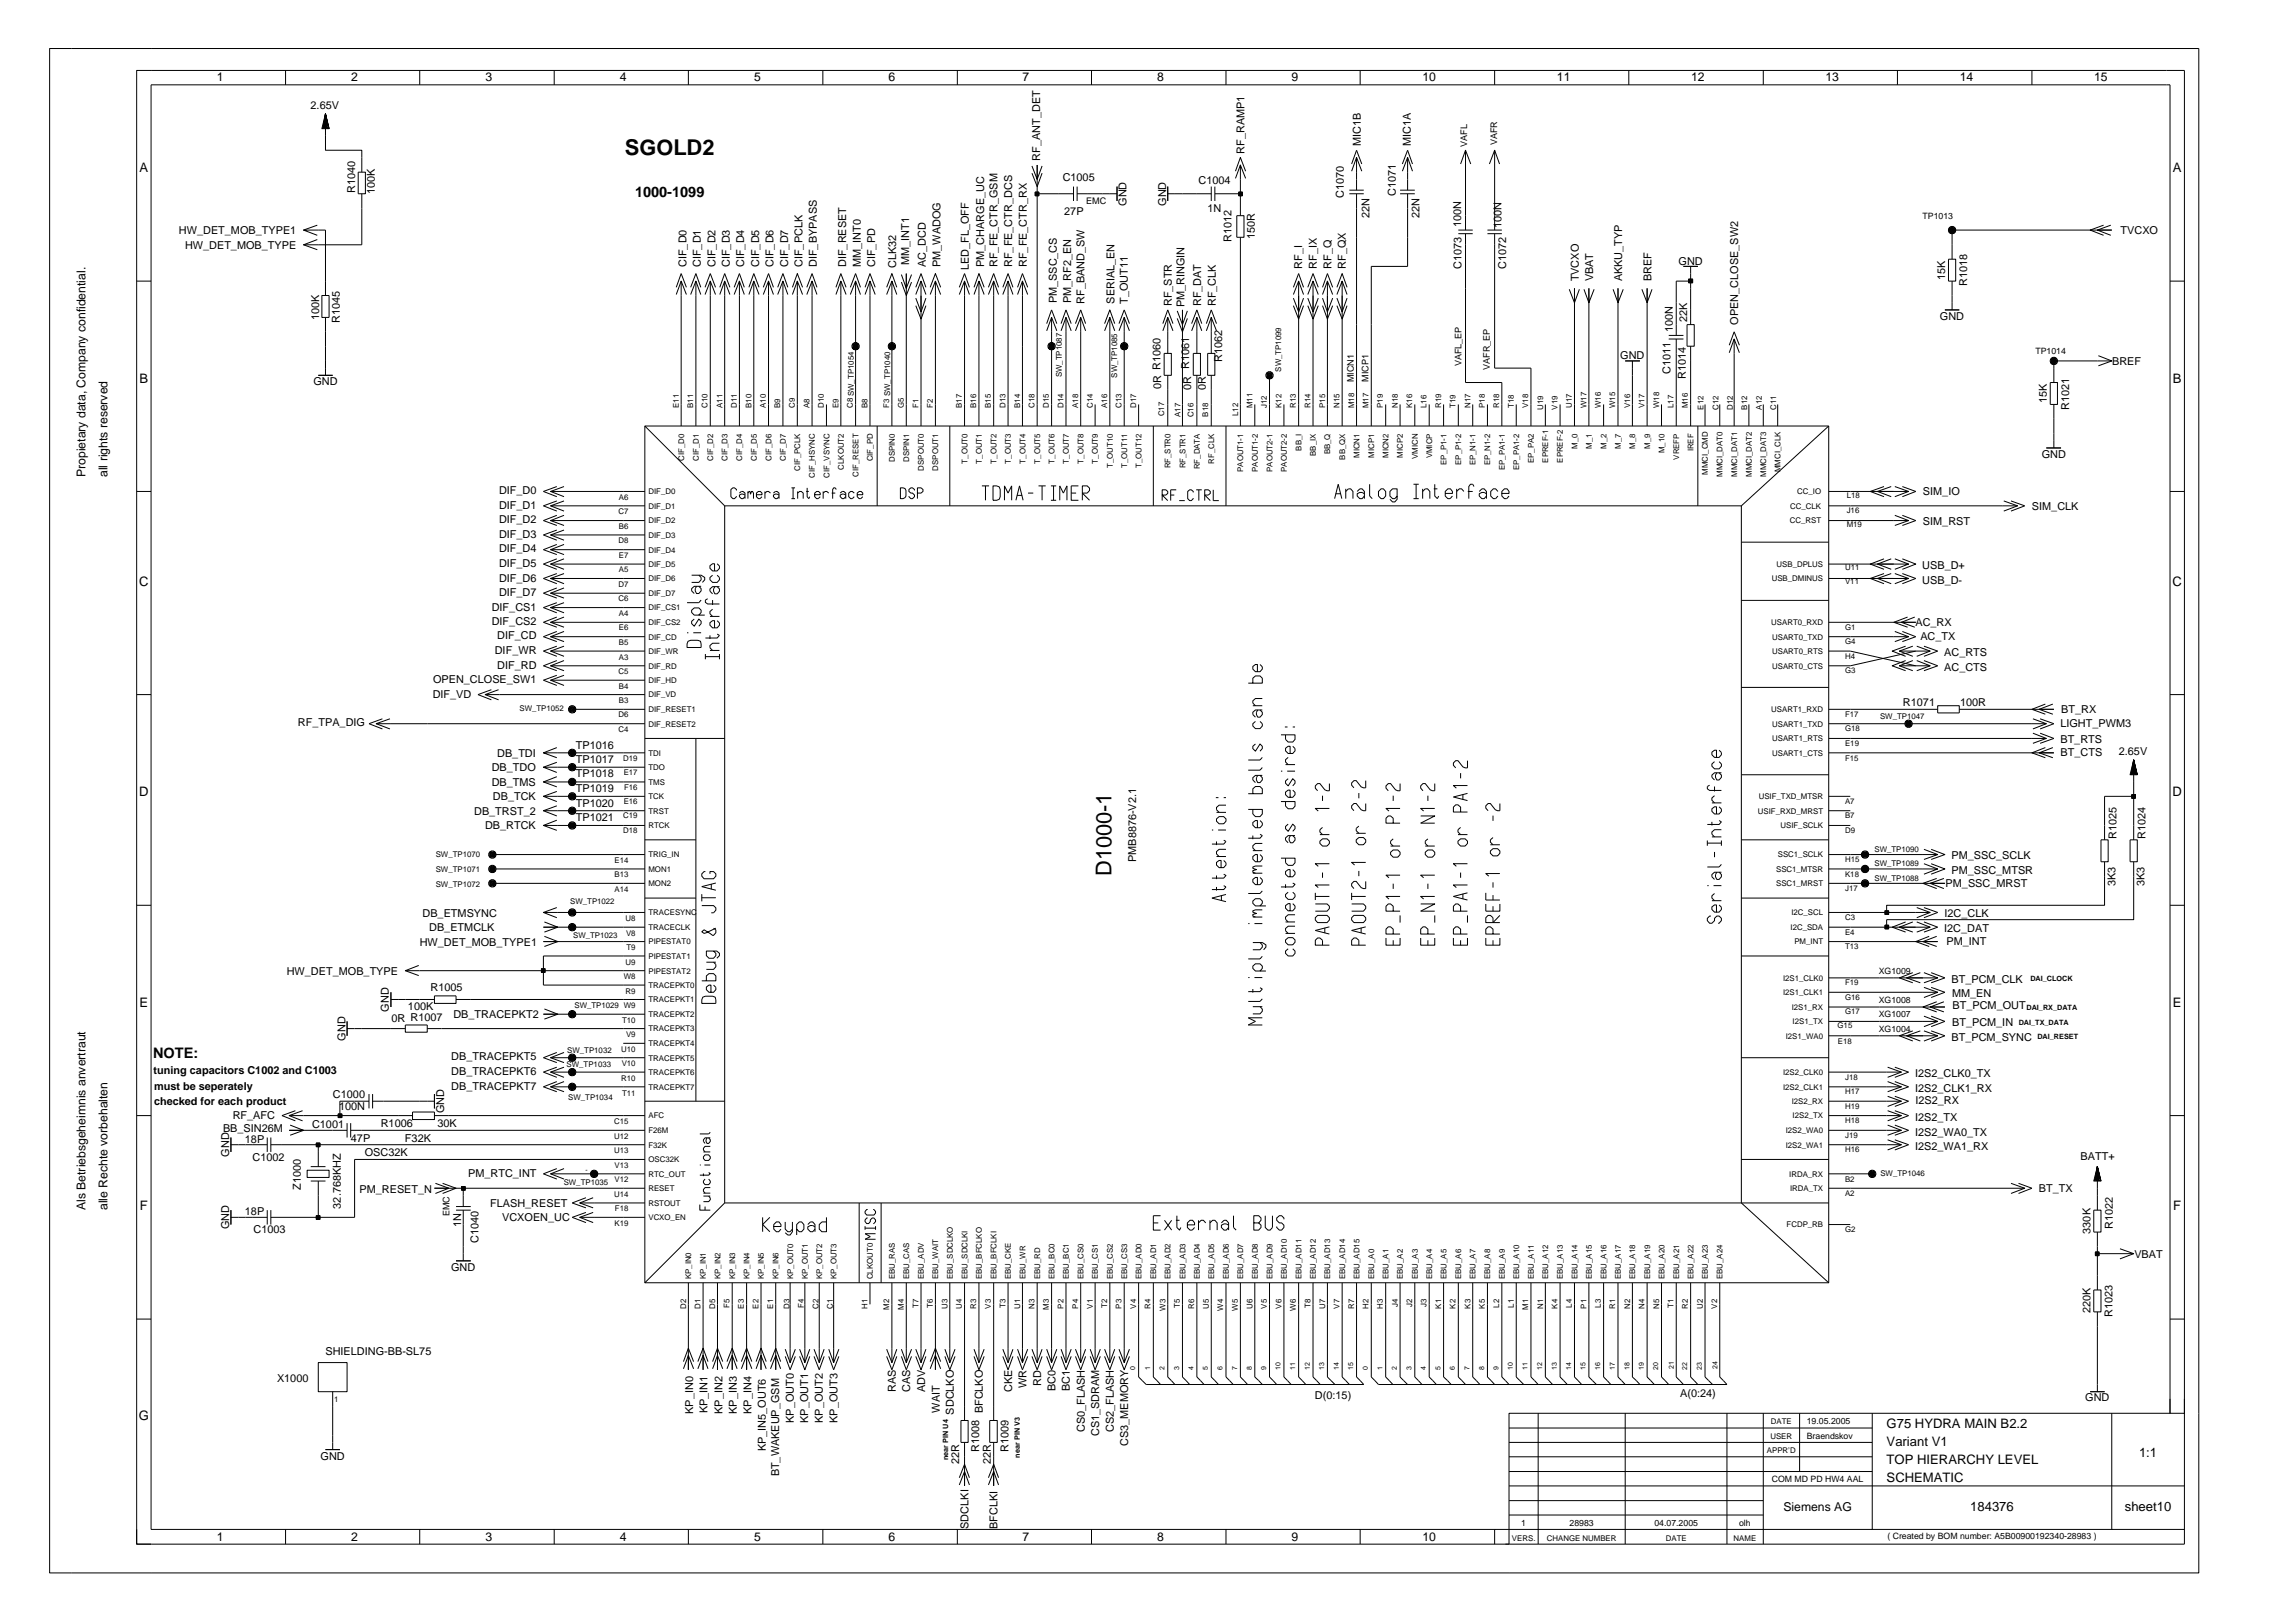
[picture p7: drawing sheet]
<svg xmlns="http://www.w3.org/2000/svg" width="594mm" height="420mm" viewBox="0 0 594 420" stroke-linecap="round" stroke-linejoin="round" font-family="sans-serif">
<defs><g id="words">
<g font-size="5.6">
<text x="161.7" y="40.1">SGOLD2</text>
<text x="287.6" y="226.8" transform="rotate(-90 287.6 226.8)">D1000-1</text>
</g>
<g font-size="3.8">
<text x="164.3" y="51.1">1000-1099</text>
<text x="39.6" y="273.9">NOTE:</text>
</g>
<g font-size="3.4">
<text x="36.1" y="44.6">A</text>
<text x="562.2" y="44.6">A</text>
<text x="36.1" y="99">B</text>
<text x="562.2" y="99">B</text>
<text x="36" y="151.7">C</text>
<text x="562.1" y="151.7">C</text>
<text x="36" y="206.1">D</text>
<text x="562.1" y="206.1">D</text>
<text x="36.1" y="260.6">E</text>
<text x="562.2" y="260.6">E</text>
<text x="36.2" y="313.2">F</text>
<text x="562.3" y="313.2">F</text>
<text x="35.9" y="367.7">G</text>
<text x="488.2" y="369.6">G75 HYDRA MAIN B2.2</text>
<text x="488.2" y="374.3">Variant V1</text>
<text x="553.5" y="377">1:1</text>
<text x="488.2" y="383.7">SCHEMATIC</text>
<text x="488.2" y="379">TOP HIERARCHY LEVEL</text>
<text x="509.8" y="391.2">184376</text>
<text x="549.8" y="391.2">sheet10</text>
</g>
<g font-size="3.2">
<text x="56.1" y="21">1</text>
<text x="90.9" y="21">2</text>
<text x="125.6" y="21">3</text>
<text x="160.4" y="21">4</text>
<text x="195.1" y="21">5</text>
<text x="229.9" y="21">6</text>
<text x="264.6" y="21">7</text>
<text x="299.4" y="21">8</text>
<text x="334.2" y="21">9</text>
<text x="368" y="21">10</text>
<text x="402.8" y="21">11</text>
<text x="437.6" y="21">12</text>
<text x="472.4" y="21">13</text>
<text x="507.1" y="21">14</text>
<text x="541.9" y="21">15</text>
<text x="22.2" y="123.5" transform="rotate(-90 22.2 123.5)">Propietary data, Company confidential.</text>
<text x="27.8" y="123.5" transform="rotate(-90 27.8 123.5)">all rights reserved</text>
<text x="22.2" y="313.2" transform="rotate(-90 22.2 313.2)">Als Betriebsgeheimnis anvertraut</text>
<text x="27.8" y="313.2" transform="rotate(-90 27.8 313.2)">alle Rechte vorbehalten</text>
<text x="461.4" y="391.2">Siemens AG</text>
<text x="56.1" y="398.7">1</text>
<text x="90.9" y="398.7">2</text>
<text x="125.6" y="398.7">3</text>
<text x="160.4" y="398.7">4</text>
<text x="195.1" y="398.7">5</text>
<text x="229.9" y="398.7">6</text>
<text x="264.6" y="398.7">7</text>
<text x="299.4" y="398.7">8</text>
<text x="334.2" y="398.7">9</text>
<text x="368" y="398.7">10</text>
</g>
<g font-size="2.8">
<text x="80.4" y="28.3">2.65V</text>
<text x="269.2" y="41.6" transform="rotate(-90 269.2 41.6)">RF_ANT_DET</text>
<text x="322" y="39.8" transform="rotate(-90 322 39.8)">RF_RAMP1</text>
<text x="352.1" y="37.9" transform="rotate(-90 352.1 37.9)">MIC1B</text>
<text x="365.1" y="37.9" transform="rotate(-90 365.1 37.9)">MIC1A</text>
<text x="275" y="46.9">C1005</text>
<text x="310.1" y="47.5">C1004</text>
<text x="91.9" y="49.9" transform="rotate(-90 91.9 49.9)">R1040</text>
<text x="97" y="50.1" transform="rotate(-90 97 50.1)">100K</text>
<text x="291.5" y="53.3" transform="rotate(-90 291.5 53.3)">GND</text>
<text x="301.7" y="53.3" transform="rotate(-90 301.7 53.3)">GND</text>
<text x="347.7" y="51.3" transform="rotate(-90 347.7 51.3)">C1070</text>
<text x="361.2" y="50.7" transform="rotate(-90 361.2 50.7)">C1071</text>
<text x="275.4" y="55.7">27P</text>
<text x="312.4" y="54.7">1N</text>
<text x="354.4" y="56.4" transform="rotate(-90 354.4 56.4)">22N</text>
<text x="367.3" y="56.3" transform="rotate(-90 367.3 56.3)">22N</text>
<text x="378" y="58.9" transform="rotate(-90 378 58.9)">100N</text>
<text x="388.5" y="59" transform="rotate(-90 388.5 59)">100N</text>
<text x="46.3" y="60.6">HW_DET_MOB_TYPE1</text>
<text x="47.9" y="64.4">HW_DET_MOB_TYPE</text>
<text x="318.6" y="62.6" transform="rotate(-90 318.6 62.6)">R1012</text>
<text x="324.7" y="61.8" transform="rotate(-90 324.7 61.8)">150R</text>
<text x="548.7" y="60.7">TVCXO</text>
<text x="177.6" y="69.1" transform="rotate(-90 177.6 69.1)">CIF_D0</text>
<text x="181.3" y="69.1" transform="rotate(-90 181.3 69.1)">CIF_D1</text>
<text x="185.1" y="69.1" transform="rotate(-90 185.1 69.1)">CIF_D2</text>
<text x="188.9" y="69.1" transform="rotate(-90 188.9 69.1)">CIF_D3</text>
<text x="192.6" y="69.1" transform="rotate(-90 192.6 69.1)">CIF_D4</text>
<text x="196.4" y="69.1" transform="rotate(-90 196.4 69.1)">CIF_D5</text>
<text x="200.1" y="69.1" transform="rotate(-90 200.1 69.1)">CIF_D6</text>
<text x="203.9" y="69.1" transform="rotate(-90 203.9 69.1)">CIF_D7</text>
<text x="207.7" y="69.1" transform="rotate(-90 207.7 69.1)">CIF_PCLK</text>
<text x="211.4" y="69.1" transform="rotate(-90 211.4 69.1)">DIF_BYPASS</text>
<text x="218.9" y="69.1" transform="rotate(-90 218.9 69.1)">DIF_RESET</text>
<text x="222.7" y="69.1" transform="rotate(-90 222.7 69.1)">MM_INT0</text>
<text x="226.5" y="69.1" transform="rotate(-90 226.5 69.1)">CIF_PD</text>
<text x="231.9" y="69.4" transform="rotate(-90 231.9 69.4)">CLK32</text>
<text x="235.2" y="68.5" transform="rotate(-90 235.2 68.5)">MM_INT1</text>
<text x="239.6" y="69.1" transform="rotate(-90 239.6 69.1)">AC_DCD</text>
<text x="243.4" y="69.1" transform="rotate(-90 243.4 69.1)">PM_WADOG</text>
<text x="250.7" y="69.9" transform="rotate(-90 250.7 69.9)">LED_FL_OFF</text>
<text x="254.6" y="69.1" transform="rotate(-90 254.6 69.1)">PM_CHARGE_UC</text>
<text x="258.1" y="69.1" transform="rotate(-90 258.1 69.1)">RF_FE_CTR_GSM</text>
<text x="261.9" y="69.1" transform="rotate(-90 261.9 69.1)">RF_FE_CTR_DCS</text>
<text x="265.7" y="69.1" transform="rotate(-90 265.7 69.1)">RF_FE_CTR_RX</text>
<text x="337" y="69.5" transform="rotate(-90 337 69.5)">RF_I</text>
<text x="340.7" y="69.5" transform="rotate(-90 340.7 69.5)">RF_IX</text>
<text x="344.5" y="69.5" transform="rotate(-90 344.5 69.5)">RF_Q</text>
<text x="348.2" y="69.5" transform="rotate(-90 348.2 69.5)">RF_QX</text>
<text x="378.2" y="69.6" transform="rotate(-90 378.2 69.6)">C1073</text>
<text x="389.7" y="69.7" transform="rotate(-90 389.7 69.7)">C1072</text>
<text x="434.3" y="68.5">GND</text>
<text x="408.5" y="72.8" transform="rotate(-90 408.5 72.8)">TVCXO</text>
<text x="412.2" y="72.8" transform="rotate(-90 412.2 72.8)">VBAT</text>
<text x="419.8" y="72.8" transform="rotate(-90 419.8 72.8)">AKKU_TYP</text>
<text x="427.3" y="72.8" transform="rotate(-90 427.3 72.8)">BREF</text>
<text x="503.3" y="72.4" transform="rotate(-90 503.3 72.4)">15K</text>
<text x="509" y="74" transform="rotate(-90 509 74)">R1018</text>
<text x="82.5" y="82.9" transform="rotate(-90 82.5 82.9)">100K</text>
<text x="87.9" y="83.5" transform="rotate(-90 87.9 83.5)">R1045</text>
<text x="273.4" y="78.5" transform="rotate(-90 273.4 78.5)">PM_SSC_CS</text>
<text x="277.2" y="78.5" transform="rotate(-90 277.2 78.5)">PM_RF2_EN</text>
<text x="280.6" y="78.7" transform="rotate(-90 280.6 78.7)">RF_BAND_SW</text>
<text x="288.4" y="78.6" transform="rotate(-90 288.4 78.6)">SERIAL_EN</text>
<text x="291.8" y="78.6" transform="rotate(-90 291.8 78.6)">T_OUT11</text>
<text x="303.2" y="79.3" transform="rotate(-90 303.2 79.3)">RF_STR</text>
<text x="306.5" y="79.5" transform="rotate(-90 306.5 79.5)">PM_RINGIN</text>
<text x="310.8" y="79.3" transform="rotate(-90 310.8 79.3)">RF_DAT</text>
<text x="314.6" y="79.3" transform="rotate(-90 314.6 79.3)">RF_CLK</text>
<text x="436.5" y="83.4" transform="rotate(-90 436.5 83.4)">22K</text>
<text x="502" y="82.8">GND</text>
<text x="432.8" y="85.9" transform="rotate(-90 432.8 85.9)">100N</text>
<text x="449.7" y="84" transform="rotate(-90 449.7 84)">OPEN_CLOSE_SW2</text>
<text x="316.2" y="93.7" transform="rotate(-90 316.2 93.7)">R1062</text>
<text x="419.2" y="92.9">GND</text>
<text x="546.5" y="94.4">BREF</text>
<text x="81.1" y="99.7">GND</text>
<text x="300.5" y="100.7" transform="rotate(-90 300.5 100.7)">0R R1060</text>
<text x="308.2" y="100.9" transform="rotate(-90 308.2 100.9)">0R R1061</text>
<text x="312" y="101.1" transform="rotate(-90 312 101.1)">0R</text>
<text x="432.2" y="96.8" transform="rotate(-90 432.2 96.8)">C1011</text>
<text x="436.2" y="98.2" transform="rotate(-90 436.2 98.2)">R1014</text>
<text x="529.6" y="104.4" transform="rotate(-90 529.6 104.4)">15K</text>
<text x="535.4" y="106" transform="rotate(-90 535.4 106)">R1021</text>
<text x="528.3" y="118.5">GND</text>
<text x="129.1" y="127.9">DIF_D0</text>
<text x="129.1" y="131.7">DIF_D1</text>
<text x="497.6" y="128.1">SIM_IO</text>
<text x="525.8" y="132">SIM_CLK</text>
<text x="129.1" y="135.4">DIF_D2</text>
<text x="497.6" y="135.8">SIM_RST</text>
<text x="129.1" y="139.2">DIF_D3</text>
<text x="129.1" y="143">DIF_D4</text>
<text x="129.1" y="146.7">DIF_D5</text>
<text x="497.4" y="147.3">USB_D+</text>
<text x="129.1" y="150.5">DIF_D6</text>
<text x="129.1" y="154.2">DIF_D7</text>
<text x="497.4" y="151.1">USB_D-</text>
<text x="127.2" y="161.8">DIF_CS2</text>
<text x="127.2" y="158">DIF_CS1</text>
<text x="495.6" y="161.9">AC_RX</text>
<text x="128.6" y="165.5">DIF_CD</text>
<text x="496.9" y="165.6">AC_TX</text>
<text x="128" y="169.3">DIF_WR</text>
<text x="128.6" y="173">DIF_RD</text>
<text x="503.1" y="173.6">AC_CTS</text>
<text x="503.1" y="169.9">AC_RTS</text>
<text x="112" y="176.8">OPEN_CLOSE_SW1</text>
<text x="112" y="180.6">DIF_VD</text>
<text x="492.4" y="182.7">R1071</text>
<text x="507.1" y="182.8">100R</text>
<text x="533.3" y="184.6">BT_RX</text>
<text x="77.1" y="188">RF_TPA_DIG</text>
<text x="533.1" y="188.2">LIGHT_PWM3</text>
<text x="128.6" y="195.9">DB_TDI</text>
<text x="149" y="193.8">TP1016</text>
<text x="149" y="197.5">TP1017</text>
<text x="533.1" y="192.4">BT_RTS</text>
<text x="533.2" y="195.7">BT_CTS</text>
<text x="548.2" y="195.5">2.65V</text>
<text x="127.2" y="203.4">DB_TMS</text>
<text x="127.2" y="199.6">DB_TDO</text>
<text x="149" y="201.2">TP1018</text>
<text x="127.5" y="207.1">DB_TCK</text>
<text x="149" y="208.7">TP1020</text>
<text x="149" y="205">TP1019</text>
<text x="122.7" y="210.9">DB_TRST_2</text>
<text x="125.5" y="214.7">DB_RTCK</text>
<text x="149" y="212.6">TP1021</text>
<text x="547.6" y="217" transform="rotate(-90 547.6 217)">R1025</text>
<text x="555.1" y="217" transform="rotate(-90 555.1 217)">R1024</text>
<text x="294" y="223.1" transform="rotate(-90 294 223.1)">PMB8876-V2.1</text>
<text x="504.9" y="226.3">PM_SSC_MTSR</text>
<text x="504.9" y="222.4">PM_SSC_SCLK</text>
<text x="503.4" y="229.6">PM_SSC_MRST</text>
<text x="547.4" y="229.3" transform="rotate(-90 547.4 229.3)">3K3</text>
<text x="554.9" y="229.3" transform="rotate(-90 554.9 229.3)">3K3</text>
<text x="109.3" y="237.3">DB_ETMSYNC</text>
<text x="503.1" y="237.3">I2C_CLK</text>
<text x="108.6" y="244.7">HW_DET_MOB_TYPE1</text>
<text x="111.1" y="240.9">DB_ETMCLK</text>
<text x="503.1" y="241.2">I2C_DAT</text>
<text x="503.7" y="244.5">PM_INT</text>
<text x="74.2" y="252.3">HW_DET_MOB_TYPE</text>
<text x="111.4" y="256.6">R1005</text>
<text x="504.9" y="254.5">BT_PCM_CLK</text>
<text x="505.1" y="257.9">MM_EN</text>
<text x="100.6" y="261.8" transform="rotate(-90 100.6 261.8)">GND</text>
<text x="105.6" y="261.4">100K</text>
<text x="117.3" y="263.6">DB_TRACEPKT2</text>
<text x="505.2" y="261.1">BT_PCM_OUT</text>
<text x="89.4" y="269.4" transform="rotate(-90 89.4 269.4)">GND</text>
<text x="101.3" y="264.5">0R R1007</text>
<text x="504.9" y="269.4">BT_PCM_SYNC</text>
<text x="505.1" y="265.5">BT_PCM_IN</text>
<text x="116.7" y="274.5">DB_TRACEPKT5</text>
<text x="39.7" y="278">tuning capacitors C1002 and C1003</text>
<text x="116.7" y="282">DB_TRACEPKT7</text>
<text x="116.7" y="278.3">DB_TRACEPKT6</text>
<text x="495.5" y="278.8">I2S2_CLK0_TX</text>
<text x="39.9" y="286">checked for each product</text>
<text x="39.9" y="282.2">must be seperately</text>
<text x="86.2" y="284.3">C1000</text>
<text x="87.7" y="287.4">100N</text>
<text x="495.5" y="282.6">I2S2_CLK1_RX</text>
<text x="495.6" y="285.8">I2S2_RX</text>
<text x="57.7" y="293.1">BB_SIN26M</text>
<text x="60.2" y="289.5">RF_AFC</text>
<text x="80.7" y="291.9">C1001</text>
<text x="98.5" y="291.6">R1006</text>
<text x="113.2" y="291.7">30K</text>
<text x="114.9" y="288.1" transform="rotate(-90 114.9 288.1)">GND</text>
<text x="495.5" y="290.1">I2S2_TX</text>
<text x="495.5" y="293.9">I2S2_WA0_TX</text>
<text x="59.3" y="299.4" transform="rotate(-90 59.3 299.4)">GND</text>
<text x="63.4" y="295.8">18P</text>
<text x="90.8" y="295.5">47P</text>
<text x="94.4" y="299.2">OSC32K</text>
<text x="104.8" y="295.7">F32K</text>
<text x="495.5" y="297.6">I2S2_WA1_RX</text>
<text x="65.3" y="300.4">C1002</text>
<text x="121.1" y="304.5">PM_RTC_INT</text>
<text x="538.3" y="300.1">BATT+</text>
<text x="77.8" y="308" transform="rotate(-90 77.8 308)">Z1000</text>
<text x="93" y="308.7">PM_RESET_N</text>
<text x="527.5" y="308.5">BT_TX</text>
<text x="63.4" y="314.6">18P</text>
<text x="88.2" y="312.8" transform="rotate(-90 88.2 312.8)">32.768KHZ</text>
<text x="119.4" y="317.6" transform="rotate(-90 119.4 317.6)">1N</text>
<text x="126.8" y="312.4">FLASH_RESET</text>
<text x="129.9" y="316.1">VCXOEN_UC</text>
<text x="59.3" y="318.2" transform="rotate(-90 59.3 318.2)">GND</text>
<text x="65.6" y="319.1">C1003</text>
<text x="123.8" y="321.8" transform="rotate(-90 123.8 321.8)">C1040</text>
<text x="540.9" y="319.3" transform="rotate(-90 540.9 319.3)">330K</text>
<text x="546.7" y="318.1" transform="rotate(-90 546.7 318.1)">R1022</text>
<text x="116.7" y="328.9">GND</text>
<text x="552.3" y="325.5">VBAT</text>
<text x="540.9" y="340" transform="rotate(-90 540.9 340)">220K</text>
<text x="546.6" y="340.8" transform="rotate(-90 546.6 340.8)">R1023</text>
<text x="84.2" y="350.8">SHIELDING-BB-SL75</text>
<text x="71.7" y="357.6">X1000</text>
<text x="265.6" y="359.2" transform="rotate(-90 265.6 359.2)">WR</text>
<text x="269.4" y="358.6" transform="rotate(-90 269.4 358.6)">RD</text>
<text x="179.4" y="366" transform="rotate(-90 179.4 366)">KP_IN0</text>
<text x="183" y="365.8" transform="rotate(-90 183 365.8)">KP_IN1</text>
<text x="186.9" y="366" transform="rotate(-90 186.9 366)">KP_IN2</text>
<text x="190.6" y="366" transform="rotate(-90 190.6 366)">KP_IN3</text>
<text x="194.5" y="366" transform="rotate(-90 194.5 366)">KP_IN4</text>
<text x="231.8" y="360.3" transform="rotate(-90 231.8 360.3)">RAS</text>
<text x="235.5" y="360.3" transform="rotate(-90 235.5 360.3)">CAS</text>
<text x="239.3" y="360.3" transform="rotate(-90 239.3 360.3)">ADV</text>
<text x="243.2" y="365.6" transform="rotate(-90 243.2 365.6)">WAIT</text>
<text x="254.3" y="365.8" transform="rotate(-90 254.3 365.8)">BFCLKO</text>
<text x="261.9" y="360.3" transform="rotate(-90 261.9 360.3)">CKE</text>
<text x="273.1" y="360" transform="rotate(-90 273.1 360)">BC0</text>
<text x="276.9" y="360" transform="rotate(-90 276.9 360)">BC1</text>
<text x="340.2" y="362">D(0:15)</text>
<text x="434.7" y="361.6">A(0:24)</text>
<text x="539.6" y="362.7">GND</text>
<text x="205.4" y="368.3" transform="rotate(-90 205.4 368.3)">KP_OUT0</text>
<text x="209.1" y="368.3" transform="rotate(-90 209.1 368.3)">KP_OUT1</text>
<text x="212.9" y="368.3" transform="rotate(-90 212.9 368.3)">KP_OUT2</text>
<text x="216.7" y="368.3" transform="rotate(-90 216.7 368.3)">KP_OUT3</text>
<text x="246.8" y="366.1" transform="rotate(-90 246.8 366.1)">SDCLKO</text>
<text x="280.7" y="370.7" transform="rotate(-90 280.7 370.7)">CS0_FLASH</text>
<text x="284.4" y="371.8" transform="rotate(-90 284.4 371.8)">CS1_SDRAM</text>
<text x="288.2" y="370.7" transform="rotate(-90 288.2 370.7)">CS2_FLASH</text>
<text x="82.9" y="377.7">GND</text>
<text x="198.2" y="375.6" transform="rotate(-90 198.2 375.6)">KP_IN5_OUT6</text>
<text x="253.3" y="375.8" transform="rotate(-90 253.3 375.8)">R1008</text>
<text x="261" y="375.8" transform="rotate(-90 261 375.8)">R1009</text>
<text x="291.9" y="374.3" transform="rotate(-90 291.9 374.3)">CS3_MEMORY</text>
<text x="201.6" y="382.1" transform="rotate(-90 201.6 382.1)">BT_WAKEUP_GSM</text>
<text x="248.1" y="379" transform="rotate(-90 248.1 379)">22R</text>
<text x="256.4" y="378.9" transform="rotate(-90 256.4 378.9)">22R</text>
<text x="250.6" y="395.7" transform="rotate(-90 250.6 395.7)">SDCLKI</text>
<text x="258.1" y="395.7" transform="rotate(-90 258.1 395.7)">BFCLKI</text>
</g>
<g font-size="2.3">
<text x="379.6" y="38" transform="rotate(-90 379.6 38)">VAFL</text>
<text x="387.4" y="37.6" transform="rotate(-90 387.4 37.6)">VAFR</text>
<text x="281.1" y="52.8">EMC</text>
<text x="497.5" y="56.7">TP1013</text>
<text x="378.2" y="94.9" transform="rotate(-90 378.2 94.9)">VAFL_EP</text>
<text x="385.5" y="95.8" transform="rotate(-90 385.5 95.8)">VAFR_EP</text>
<text x="526.7" y="91.7">TP1014</text>
<text x="350.3" y="98.9" transform="rotate(-90 350.3 98.9)">MICN1</text>
<text x="354.1" y="98.8" transform="rotate(-90 354.1 98.8)">MICP1</text>
<text x="486.1" y="252">XG1009</text>
<text x="486.1" y="263.3">XG1007</text>
<text x="486.1" y="259.5">XG1008</text>
<text x="486.1" y="267">XG1004</text>
<text x="116.3" y="314.8" transform="rotate(-90 116.3 314.8)">EMC</text>
<text x="467.5" y="368.7">19.05.2005</text>
<text x="467.5" y="372.4">Braendskov</text>
<text x="458.5" y="383.7">COM MD PD HW4 AAL</text>
<text x="393.6" y="394.9">1</text>
<text x="406.1" y="394.9">28983</text>
<text x="428.1" y="394.9">04.07.2005</text>
<text x="450" y="394.9">olh</text>
<text x="488.4" y="398.2">( Created by BOM number: A5B00900192340-28983 )</text>
</g>
<g font-size="2">
<text x="274.8" y="97.6" transform="rotate(-90 274.8 97.6)">SW_TP1087</text>
<text x="289.1" y="97.7" transform="rotate(-90 289.1 97.7)">SW_TP1085</text>
<text x="331.5" y="96.2" transform="rotate(-90 331.5 96.2)">SW_TP1099</text>
<text x="175.6" y="105.6" transform="rotate(-90 175.6 105.6)">E11</text>
<text x="179.4" y="105.6" transform="rotate(-90 179.4 105.6)">B11</text>
<text x="183.1" y="105.6" transform="rotate(-90 183.1 105.6)">C10</text>
<text x="186.9" y="105.6" transform="rotate(-90 186.9 105.6)">A11</text>
<text x="190.6" y="105.6" transform="rotate(-90 190.6 105.6)">D11</text>
<text x="194.4" y="105.6" transform="rotate(-90 194.4 105.6)">B10</text>
<text x="198.2" y="105.6" transform="rotate(-90 198.2 105.6)">A10</text>
<text x="201.9" y="105.6" transform="rotate(-90 201.9 105.6)">B9</text>
<text x="205.7" y="105.6" transform="rotate(-90 205.7 105.6)">C9</text>
<text x="209.4" y="105.6" transform="rotate(-90 209.4 105.6)">A8</text>
<text x="213.1" y="105.6" transform="rotate(-90 213.1 105.6)">D10</text>
<text x="217" y="105.6" transform="rotate(-90 217 105.6)">E9</text>
<text x="220.7" y="105.6" transform="rotate(-90 220.7 105.6)">C8 SW_TP1054</text>
<text x="224.5" y="105.6" transform="rotate(-90 224.5 105.6)">B8</text>
<text x="230.1" y="105.6" transform="rotate(-90 230.1 105.6)">F3 SW_TP1040</text>
<text x="233.9" y="105.6" transform="rotate(-90 233.9 105.6)">G5</text>
<text x="237.6" y="105.6" transform="rotate(-90 237.6 105.6)">F1</text>
<text x="241.3" y="105.6" transform="rotate(-90 241.3 105.6)">F2</text>
<text x="248.9" y="105.6" transform="rotate(-90 248.9 105.6)">B17</text>
<text x="252.6" y="105.6" transform="rotate(-90 252.6 105.6)">B16</text>
<text x="256.4" y="105.6" transform="rotate(-90 256.4 105.6)">B15</text>
<text x="260.1" y="105.6" transform="rotate(-90 260.1 105.6)">D13</text>
<text x="263.9" y="105.6" transform="rotate(-90 263.9 105.6)">B14</text>
<text x="267.7" y="105.6" transform="rotate(-90 267.7 105.6)">C18</text>
<text x="271.4" y="105.6" transform="rotate(-90 271.4 105.6)">D15</text>
<text x="275.2" y="105.6" transform="rotate(-90 275.2 105.6)">D14</text>
<text x="278.9" y="105.6" transform="rotate(-90 278.9 105.6)">A18</text>
<text x="282.7" y="105.6" transform="rotate(-90 282.7 105.6)">C14</text>
<text x="286.5" y="105.6" transform="rotate(-90 286.5 105.6)">A16</text>
<text x="290.2" y="105.6" transform="rotate(-90 290.2 105.6)">C13</text>
<text x="294" y="105.6" transform="rotate(-90 294 105.6)">D17</text>
<text x="301.2" y="107.7" transform="rotate(-90 301.2 107.7)">C17</text>
<text x="305.4" y="107.9" transform="rotate(-90 305.4 107.9)">A17</text>
<text x="308.8" y="108" transform="rotate(-90 308.8 108)">C16</text>
<text x="312.6" y="107.8" transform="rotate(-90 312.6 107.8)">B18</text>
<text x="320.3" y="107.6" transform="rotate(-90 320.3 107.6)">L12</text>
<text x="324.1" y="105.6" transform="rotate(-90 324.1 105.6)">M11</text>
<text x="327.8" y="105.6" transform="rotate(-90 327.8 105.6)">J12</text>
<text x="331.6" y="105.6" transform="rotate(-90 331.6 105.6)">K12</text>
<text x="335.3" y="105.6" transform="rotate(-90 335.3 105.6)">R13</text>
<text x="339" y="105.6" transform="rotate(-90 339 105.6)">R14</text>
<text x="342.9" y="105.6" transform="rotate(-90 342.9 105.6)">P15</text>
<text x="346.6" y="105.6" transform="rotate(-90 346.6 105.6)">N15</text>
<text x="350.4" y="105.6" transform="rotate(-90 350.4 105.6)">M18</text>
<text x="354.1" y="105.6" transform="rotate(-90 354.1 105.6)">M17</text>
<text x="357.8" y="105.6" transform="rotate(-90 357.8 105.6)">P19</text>
<text x="361.7" y="105.6" transform="rotate(-90 361.7 105.6)">N18</text>
<text x="365.4" y="105.6" transform="rotate(-90 365.4 105.6)">K16</text>
<text x="369.1" y="105.6" transform="rotate(-90 369.1 105.6)">L16</text>
<text x="372.9" y="105.6" transform="rotate(-90 372.9 105.6)">R19</text>
<text x="376.6" y="105.6" transform="rotate(-90 376.6 105.6)">T19</text>
<text x="380.4" y="105.6" transform="rotate(-90 380.4 105.6)">N17</text>
<text x="384.2" y="105.6" transform="rotate(-90 384.2 105.6)">P18</text>
<text x="387.9" y="105.6" transform="rotate(-90 387.9 105.6)">R18</text>
<text x="391.7" y="105.6" transform="rotate(-90 391.7 105.6)">T18</text>
<text x="395.4" y="105.6" transform="rotate(-90 395.4 105.6)">V18</text>
<text x="399.2" y="106" transform="rotate(-90 399.2 106)">U19</text>
<text x="403" y="106" transform="rotate(-90 403 106)">V19</text>
<text x="406.7" y="105.6" transform="rotate(-90 406.7 105.6)">U17</text>
<text x="410.5" y="105.6" transform="rotate(-90 410.5 105.6)">W17</text>
<text x="414.2" y="105.6" transform="rotate(-90 414.2 105.6)">W16</text>
<text x="418" y="105.6" transform="rotate(-90 418 105.6)">W15</text>
<text x="421.8" y="105.6" transform="rotate(-90 421.8 105.6)">V16</text>
<text x="425.5" y="105.6" transform="rotate(-90 425.5 105.6)">V17</text>
<text x="429.3" y="105.6" transform="rotate(-90 429.3 105.6)">W18</text>
<text x="433" y="105.6" transform="rotate(-90 433 105.6)">L17</text>
<text x="436.8" y="105.6" transform="rotate(-90 436.8 105.6)">M16</text>
<text x="440.8" y="106" transform="rotate(-90 440.8 106)">E12</text>
<text x="444.6" y="106" transform="rotate(-90 444.6 106)">C12</text>
<text x="448.3" y="106" transform="rotate(-90 448.3 106)">D12</text>
<text x="452.1" y="106" transform="rotate(-90 452.1 106)">B12</text>
<text x="455.9" y="106" transform="rotate(-90 455.9 106)">A12</text>
<text x="459.6" y="106" transform="rotate(-90 459.6 106)">C11</text>
<text x="177" y="119.2" transform="rotate(-90 177 119.2)">CIF_D0</text>
<text x="180.8" y="119.2" transform="rotate(-90 180.8 119.2)">CIF_D1</text>
<text x="184.5" y="119.2" transform="rotate(-90 184.5 119.2)">CIF_D2</text>
<text x="188.3" y="119.2" transform="rotate(-90 188.3 119.2)">CIF_D3</text>
<text x="192.1" y="119.2" transform="rotate(-90 192.1 119.2)">CIF_D4</text>
<text x="195.8" y="119.2" transform="rotate(-90 195.8 119.2)">CIF_D5</text>
<text x="199.6" y="119.2" transform="rotate(-90 199.6 119.2)">CIF_D6</text>
<text x="203.3" y="119.2" transform="rotate(-90 203.3 119.2)">CIF_D7</text>
<text x="225.8" y="119.4" transform="rotate(-90 225.8 119.4)">CIF_PD</text>
<text x="231.5" y="119.5" transform="rotate(-90 231.5 119.5)">DSPIN0</text>
<text x="235.2" y="119.5" transform="rotate(-90 235.2 119.5)">DSPIN1</text>
<text x="250.3" y="120" transform="rotate(-90 250.3 120)">T_OUT0</text>
<text x="254" y="120" transform="rotate(-90 254 120)">T_OUT1</text>
<text x="257.9" y="120" transform="rotate(-90 257.9 120)">T_OUT2</text>
<text x="261.6" y="120" transform="rotate(-90 261.6 120)">T_OUT3</text>
<text x="265.3" y="120" transform="rotate(-90 265.3 120)">T_OUT4</text>
<text x="269.1" y="120" transform="rotate(-90 269.1 120)">T_OUT5</text>
<text x="272.8" y="120" transform="rotate(-90 272.8 120)">T_OUT6</text>
<text x="276.6" y="120" transform="rotate(-90 276.6 120)">T_OUT7</text>
<text x="280.4" y="120" transform="rotate(-90 280.4 120)">T_OUT8</text>
<text x="284.1" y="120" transform="rotate(-90 284.1 120)">T_OUT9</text>
<text x="314.2" y="120" transform="rotate(-90 314.2 120)">RF_CLK</text>
<text x="336.8" y="116.6" transform="rotate(-90 336.8 116.6)">BB_I</text>
<text x="340.5" y="118" transform="rotate(-90 340.5 118)">BB_IX</text>
<text x="344.2" y="117.6" transform="rotate(-90 344.2 117.6)">BB_Q</text>
<text x="348" y="119" transform="rotate(-90 348 119)">BB_QX</text>
<text x="351.7" y="118.5" transform="rotate(-90 351.7 118.5)">MICN1</text>
<text x="355.6" y="118.4" transform="rotate(-90 355.6 118.4)">MICP1</text>
<text x="359.3" y="118.5" transform="rotate(-90 359.3 118.5)">MICN2</text>
<text x="363" y="118.4" transform="rotate(-90 363 118.4)">MICP2</text>
<text x="366.8" y="118.7" transform="rotate(-90 366.8 118.7)">VMICN</text>
<text x="370.5" y="118.6" transform="rotate(-90 370.5 118.6)">VMICP</text>
<text x="396.9" y="119.9" transform="rotate(-90 396.9 119.9)">EP_PA2</text>
<text x="400.6" y="119.8" transform="rotate(-90 400.6 119.8)">EPREF-1</text>
<text x="404.4" y="119.8" transform="rotate(-90 404.4 119.8)">EPREF-2</text>
<text x="408.1" y="116.2" transform="rotate(-90 408.1 116.2)">M_0</text>
<text x="411.9" y="116.2" transform="rotate(-90 411.9 116.2)">M_1</text>
<text x="415.7" y="116.2" transform="rotate(-90 415.7 116.2)">M_2</text>
<text x="419.4" y="116.2" transform="rotate(-90 419.4 116.2)">M_7</text>
<text x="423.1" y="116.2" transform="rotate(-90 423.1 116.2)">M_8</text>
<text x="426.9" y="116.2" transform="rotate(-90 426.9 116.2)">M_9</text>
<text x="430.7" y="117.3" transform="rotate(-90 430.7 117.3)">M_10</text>
<text x="434.5" y="119" transform="rotate(-90 434.5 119)">VREFP</text>
<text x="438.2" y="116.8" transform="rotate(-90 438.2 116.8)">IREF</text>
<text x="207.1" y="121.9" transform="rotate(-90 207.1 121.9)">CIF_PCLK</text>
<text x="210.9" y="123.7" transform="rotate(-90 210.9 123.7)">CIF_HSYNC</text>
<text x="214.6" y="123.6" transform="rotate(-90 214.6 123.6)">CIF_VSYNC</text>
<text x="218.3" y="121.6" transform="rotate(-90 218.3 121.6)">CLKOUT2</text>
<text x="222.1" y="123.4" transform="rotate(-90 222.1 123.4)">CIF_RESET</text>
<text x="239.1" y="121.8" transform="rotate(-90 239.1 121.8)">DSPOUT0</text>
<text x="242.8" y="121.8" transform="rotate(-90 242.8 121.8)">DSPOUT1</text>
<text x="287.9" y="121.1" transform="rotate(-90 287.9 121.1)">T_OUT10</text>
<text x="291.6" y="121.1" transform="rotate(-90 291.6 121.1)">T_OUT11</text>
<text x="295.4" y="121.1" transform="rotate(-90 295.4 121.1)">T_OUT12</text>
<text x="302.9" y="121.2" transform="rotate(-90 302.9 121.2)">RF_STR0</text>
<text x="306.7" y="121.2" transform="rotate(-90 306.7 121.2)">RF_STR1</text>
<text x="310.4" y="121.5" transform="rotate(-90 310.4 121.5)">RF_DATA</text>
<text x="321.7" y="122.1" transform="rotate(-90 321.7 122.1)">PAOUT1-1</text>
<text x="325.4" y="122.1" transform="rotate(-90 325.4 122.1)">PAOUT1-2</text>
<text x="329.2" y="122.1" transform="rotate(-90 329.2 122.1)">PAOUT2-1</text>
<text x="333" y="122.1" transform="rotate(-90 333 122.1)">PAOUT2-2</text>
<text x="374.3" y="120.3" transform="rotate(-90 374.3 120.3)">EP_P1-1</text>
<text x="378.1" y="120.3" transform="rotate(-90 378.1 120.3)">EP_P1-2</text>
<text x="381.8" y="120.4" transform="rotate(-90 381.8 120.4)">EP_N1-1</text>
<text x="385.6" y="120.4" transform="rotate(-90 385.6 120.4)">EP_N1-2</text>
<text x="389.3" y="121.7" transform="rotate(-90 389.3 121.7)">EP_PA1-1</text>
<text x="393.1" y="121.7" transform="rotate(-90 393.1 121.7)">EP_PA1-2</text>
<text x="441.9" y="122.9" transform="rotate(-90 441.9 122.9)">MMCI_CMD</text>
<text x="445.7" y="123.4" transform="rotate(-90 445.7 123.4)">MMCI_DAT0</text>
<text x="449.5" y="123.4" transform="rotate(-90 449.5 123.4)">MMCI_DAT1</text>
<text x="453.3" y="123.4" transform="rotate(-90 453.3 123.4)">MMCI_DAT2</text>
<text x="457" y="123.4" transform="rotate(-90 457 123.4)">MMCI_DAT3</text>
<text x="460.7" y="122.2" transform="rotate(-90 460.7 122.2)">MMCI_CLK</text>
<text x="160.1" y="129.4">A6</text>
<text x="167.8" y="127.9">DIF_D0</text>
<text x="167.8" y="131.7">DIF_D1</text>
<text x="463.2" y="131.7">CC_CLK</text>
<text x="465" y="127.9">CC_IO</text>
<text x="477.8" y="128.9">L18</text>
<text x="160" y="133.1">C7</text>
<text x="160.1" y="136.9">B6</text>
<text x="167.8" y="135.5">DIF_D2</text>
<text x="463.1" y="135.5">CC_RST</text>
<text x="477.8" y="132.7">J16</text>
<text x="477.8" y="136.4">M19</text>
<text x="160" y="140.6">D8</text>
<text x="167.8" y="139.2">DIF_D3</text>
<text x="167.8" y="143">DIF_D4</text>
<text x="160.1" y="144.4">E7</text>
<text x="160.1" y="148.2">A5</text>
<text x="167.8" y="146.7">DIF_D5</text>
<text x="459.7" y="146.7">USB_DPLUS</text>
<text x="477.4" y="147.5">U11</text>
<text x="160" y="155.6">C6</text>
<text x="160" y="151.9">D7</text>
<text x="167.8" y="154.3">DIF_D7</text>
<text x="167.8" y="150.5">DIF_D6</text>
<text x="458.4" y="150.5">USB_DMINUS</text>
<text x="477.4" y="151.2">V11</text>
<text x="160.1" y="159.4">A4</text>
<text x="167.8" y="158">DIF_CS1</text>
<text x="167.8" y="161.8">DIF_CS2</text>
<text x="458.3" y="161.8">USART0_RXD</text>
<text x="160.1" y="163.2">E6</text>
<text x="160.1" y="167">B5</text>
<text x="167.8" y="165.5">DIF_CD</text>
<text x="458.5" y="165.5">USART0_TXD</text>
<text x="477.4" y="163">G1</text>
<text x="477.4" y="166.7">G4</text>
<text x="160.1" y="170.7">A3</text>
<text x="167.8" y="173.1">DIF_RD</text>
<text x="167.8" y="169.3">DIF_WR</text>
<text x="458.5" y="173.1">USART0_CTS</text>
<text x="458.5" y="169.3">USART0_RTS</text>
<text x="477.4" y="170.5">H4</text>
<text x="160" y="174.4">C5</text>
<text x="160.1" y="178.2">B4</text>
<text x="167.8" y="176.8">DIF_HD</text>
<text x="477.4" y="174.2">G3</text>
<text x="134.4" y="184.1">SW_TP1052</text>
<text x="160" y="185.7">D6</text>
<text x="160.1" y="182">B3</text>
<text x="167.8" y="184.3">DIF_RESET1</text>
<text x="167.8" y="180.5">DIF_VD</text>
<text x="458.3" y="184.3">USART1_RXD</text>
<text x="477.4" y="185.5">F17</text>
<text x="160" y="189.5">C4</text>
<text x="167.8" y="188.1">DIF_RESET2</text>
<text x="458.5" y="191.9">USART1_RTS</text>
<text x="458.5" y="188.1">USART1_TXD</text>
<text x="477.4" y="189.3">G18</text>
<text x="486.5" y="186">SW_TP1047</text>
<text x="161.3" y="196.9">D19</text>
<text x="167.8" y="195.6">TDI</text>
<text x="458.5" y="195.6">USART1_CTS</text>
<text x="477.4" y="196.8">F15</text>
<text x="477.4" y="193">E19</text>
<text x="161.4" y="200.6">E17</text>
<text x="167.8" y="199.3">TDO</text>
<text x="167.8" y="203.1">TMS</text>
<text x="161.4" y="208.1">E16</text>
<text x="161.5" y="204.4">F16</text>
<text x="167.8" y="206.8">TCK</text>
<text x="455.1" y="206.8">USIF_TXD_MTSR</text>
<text x="477.4" y="208.1">A7</text>
<text x="161.3" y="215.7">D18</text>
<text x="161.3" y="211.8">C19</text>
<text x="167.8" y="214.4">RTCK</text>
<text x="167.8" y="210.6">TRST</text>
<text x="454.8" y="210.6">USIF_RXD_MRST</text>
<text x="460.7" y="214.4">USIF_SCLK</text>
<text x="477.4" y="211.8">B7</text>
<text x="477.4" y="215.5">D9</text>
<text x="112.7" y="221.9">SW_TP1070</text>
<text x="167.8" y="221.9">TRIG_IN</text>
<text x="460" y="221.9">SSC1_SCLK</text>
<text x="485" y="220.5">SW_TP1090</text>
<text x="112.7" y="225.7">SW_TP1071</text>
<text x="159" y="223.3">E14</text>
<text x="159" y="227.1">B13</text>
<text x="167.8" y="225.6">MON1</text>
<text x="459.6" y="225.6">SSC1_MTSR</text>
<text x="477.4" y="226.9">K18</text>
<text x="477.4" y="223.1">H15</text>
<text x="485" y="224.2">SW_TP1089</text>
<text x="112.7" y="229.5">SW_TP1072</text>
<text x="147.5" y="233.9">SW_TP1022</text>
<text x="159" y="230.8">A14</text>
<text x="167.8" y="229.4">MON2</text>
<text x="459.6" y="229.4">SSC1_MRST</text>
<text x="477.4" y="230.6">J17</text>
<text x="485" y="228">SW_TP1088</text>
<text x="161.9" y="238.4">U8</text>
<text x="167.8" y="236.9">TRACESYNC</text>
<text x="463.5" y="236.9">I2C_SCL</text>
<text x="477.4" y="238.2">C3</text>
<text x="148.3" y="242.8">SW_TP1023</text>
<text x="162" y="242.2">V8</text>
<text x="162.1" y="246">T9</text>
<text x="167.8" y="240.7">TRACECLK</text>
<text x="167.8" y="244.4">PIPESTAT0</text>
<text x="463.3" y="240.7">I2C_SDA</text>
<text x="464.3" y="244.4">PM_INT</text>
<text x="477.4" y="241.9">E4</text>
<text x="477.4" y="245.6">T13</text>
<text x="161.9" y="249.7">U9</text>
<text x="167.8" y="248.2">PIPESTAT1</text>
<text x="167.8" y="252">PIPESTAT2</text>
<text x="161.4" y="253.4">W8</text>
<text x="161.9" y="257.2">R9</text>
<text x="167.8" y="255.7">TRACEPKT0</text>
<text x="461.4" y="253.8">I2S1_CLK0</text>
<text x="461.4" y="257.6">I2S1_CLK1</text>
<text x="477.4" y="255">F19</text>
<text x="148.6" y="260.9">SW_TP1029 W9</text>
<text x="167.8" y="259.4">TRACEPKT1</text>
<text x="167.8" y="263.2">TRACEPKT2</text>
<text x="463.6" y="261.4">I2S1_RX</text>
<text x="477.4" y="258.8">G16</text>
<text x="477.4" y="262.5">G17</text>
<text x="161" y="264.8">T10</text>
<text x="162" y="268.5">V9</text>
<text x="167.8" y="267">TRACEPKT3</text>
<text x="462" y="268.8">I2S1_WA0</text>
<text x="463.8" y="265.1">I2S1_TX</text>
<text x="475.5" y="266.2">G15</text>
<text x="146.8" y="272.5">SW_TP1032</text>
<text x="160.8" y="272.2">U10</text>
<text x="167.8" y="270.8">TRACEPKT4</text>
<text x="167.8" y="274.5">TRACEPKT5</text>
<text x="475.5" y="270.2">E18</text>
<text x="146.6" y="276.2">SW_TP1033</text>
<text x="160.8" y="279.7">R10</text>
<text x="160.9" y="276">V10</text>
<text x="167.8" y="278.2">TRACEPKT6</text>
<text x="461.4" y="278.2">I2S2_CLK0</text>
<text x="477.4" y="279.5">J18</text>
<text x="147" y="284.7">SW_TP1034</text>
<text x="161" y="283.6">T11</text>
<text x="167.8" y="282">TRACEPKT7</text>
<text x="461.4" y="282">I2S2_CLK1</text>
<text x="463.6" y="285.8">I2S2_RX</text>
<text x="477.4" y="283.2">H17</text>
<text x="477.4" y="287">H19</text>
<text x="158.9" y="290.9">C15</text>
<text x="167.8" y="293.3">F26M</text>
<text x="167.8" y="289.5">AFC</text>
<text x="462" y="293.3">I2S2_WA0</text>
<text x="463.8" y="289.5">I2S2_TX</text>
<text x="477.4" y="290.7">H18</text>
<text x="158.9" y="294.7">U12</text>
<text x="158.9" y="298.5">U13</text>
<text x="167.8" y="297">F32K</text>
<text x="462" y="297">I2S2_WA1</text>
<text x="477.4" y="294.5">J19</text>
<text x="477.4" y="298.3">H16</text>
<text x="159" y="306">V12</text>
<text x="159" y="302.2">V13</text>
<text x="167.8" y="304.6">RTC_OUT</text>
<text x="167.8" y="300.8">OSC32K</text>
<text x="462.9" y="304.6">IRDA_RX</text>
<text x="477.4" y="305.8">B2</text>
<text x="486.6" y="304.5">SW_TP1046</text>
<text x="145.9" y="306.8">SW_TP1035</text>
<text x="158.9" y="309.7">U14</text>
<text x="167.8" y="308.3">RESET</text>
<text x="463.2" y="308.3">IRDA_TX</text>
<text x="477.4" y="309.5">A2</text>
<text x="159" y="317.3">K19</text>
<text x="159.1" y="313.4">F18</text>
<text x="167.8" y="312.1">RSTOUT</text>
<text x="167.8" y="315.8">VCXO_EN</text>
<text x="462.3" y="317.7">FCDP_RB</text>
<text x="477.4" y="318.9">G2</text>
<text x="178.9" y="331.1" transform="rotate(-90 178.9 331.1)">KP_IN0</text>
<text x="182.7" y="331.1" transform="rotate(-90 182.7 331.1)">KP_IN1</text>
<text x="186.4" y="331.1" transform="rotate(-90 186.4 331.1)">KP_IN2</text>
<text x="190.2" y="331.1" transform="rotate(-90 190.2 331.1)">KP_IN3</text>
<text x="193.9" y="331.1" transform="rotate(-90 193.9 331.1)">KP_IN4</text>
<text x="197.7" y="331.1" transform="rotate(-90 197.7 331.1)">KP_IN5</text>
<text x="201.5" y="331.1" transform="rotate(-90 201.5 331.1)">KP_IN6</text>
<text x="205.2" y="331.1" transform="rotate(-90 205.2 331.1)">KP_OUT0</text>
<text x="209" y="331.1" transform="rotate(-90 209 331.1)">KP_OUT1</text>
<text x="212.7" y="331.1" transform="rotate(-90 212.7 331.1)">KP_OUT2</text>
<text x="216.5" y="331.1" transform="rotate(-90 216.5 331.1)">KP_OUT3</text>
<text x="225.8" y="331.1" transform="rotate(-90 225.8 331.1)">CLKOUT0</text>
<text x="231.5" y="331.1" transform="rotate(-90 231.5 331.1)">EBU_RAS</text>
<text x="235.2" y="331.1" transform="rotate(-90 235.2 331.1)">EBU_CAS</text>
<text x="239.1" y="331.1" transform="rotate(-90 239.1 331.1)">EBU_ADV</text>
<text x="242.8" y="331.1" transform="rotate(-90 242.8 331.1)">EBU_WAIT</text>
<text x="246.5" y="331.1" transform="rotate(-90 246.5 331.1)">EBU_SDCLKO</text>
<text x="250.3" y="331.1" transform="rotate(-90 250.3 331.1)">EBU_SDCLKI</text>
<text x="254" y="331.1" transform="rotate(-90 254 331.1)">EBU_BFCLKO</text>
<text x="257.9" y="331.1" transform="rotate(-90 257.9 331.1)">EBU_BFCLKI</text>
<text x="261.6" y="331.1" transform="rotate(-90 261.6 331.1)">EBU_CKE</text>
<text x="265.3" y="331.1" transform="rotate(-90 265.3 331.1)">EBU_WR</text>
<text x="269.1" y="331.1" transform="rotate(-90 269.1 331.1)">EBU_RD</text>
<text x="272.8" y="331.1" transform="rotate(-90 272.8 331.1)">EBU_BC0</text>
<text x="276.6" y="331.1" transform="rotate(-90 276.6 331.1)">EBU_BC1</text>
<text x="280.4" y="331.1" transform="rotate(-90 280.4 331.1)">EBU_CS0</text>
<text x="284.1" y="331.1" transform="rotate(-90 284.1 331.1)">EBU_CS1</text>
<text x="287.9" y="331.1" transform="rotate(-90 287.9 331.1)">EBU_CS2</text>
<text x="291.6" y="331.1" transform="rotate(-90 291.6 331.1)">EBU_CS3</text>
<text x="295.4" y="331.1" transform="rotate(-90 295.4 331.1)">EBU_AD0</text>
<text x="299.2" y="331.1" transform="rotate(-90 299.2 331.1)">EBU_AD1</text>
<text x="302.9" y="331.1" transform="rotate(-90 302.9 331.1)">EBU_AD2</text>
<text x="306.7" y="331.1" transform="rotate(-90 306.7 331.1)">EBU_AD3</text>
<text x="310.4" y="331.1" transform="rotate(-90 310.4 331.1)">EBU_AD4</text>
<text x="314.2" y="331.1" transform="rotate(-90 314.2 331.1)">EBU_AD5</text>
<text x="318" y="331.1" transform="rotate(-90 318 331.1)">EBU_AD6</text>
<text x="321.7" y="331.1" transform="rotate(-90 321.7 331.1)">EBU_AD7</text>
<text x="325.4" y="331.1" transform="rotate(-90 325.4 331.1)">EBU_AD8</text>
<text x="329.2" y="331.1" transform="rotate(-90 329.2 331.1)">EBU_AD9</text>
<text x="333" y="331.1" transform="rotate(-90 333 331.1)">EBU_AD10</text>
<text x="336.8" y="331.1" transform="rotate(-90 336.8 331.1)">EBU_AD11</text>
<text x="340.5" y="331.1" transform="rotate(-90 340.5 331.1)">EBU_AD12</text>
<text x="344.2" y="331.1" transform="rotate(-90 344.2 331.1)">EBU_AD13</text>
<text x="348" y="331.1" transform="rotate(-90 348 331.1)">EBU_AD14</text>
<text x="351.7" y="331.1" transform="rotate(-90 351.7 331.1)">EBU_AD15</text>
<text x="355.6" y="331.1" transform="rotate(-90 355.6 331.1)">EBU_A0</text>
<text x="359.3" y="331.1" transform="rotate(-90 359.3 331.1)">EBU_A1</text>
<text x="363" y="331.1" transform="rotate(-90 363 331.1)">EBU_A2</text>
<text x="366.8" y="331.1" transform="rotate(-90 366.8 331.1)">EBU_A3</text>
<text x="370.5" y="331.1" transform="rotate(-90 370.5 331.1)">EBU_A4</text>
<text x="374.3" y="331.1" transform="rotate(-90 374.3 331.1)">EBU_A5</text>
<text x="378.1" y="331.1" transform="rotate(-90 378.1 331.1)">EBU_A6</text>
<text x="381.8" y="331.1" transform="rotate(-90 381.8 331.1)">EBU_A7</text>
<text x="385.6" y="331.1" transform="rotate(-90 385.6 331.1)">EBU_A8</text>
<text x="389.3" y="331.1" transform="rotate(-90 389.3 331.1)">EBU_A9</text>
<text x="393.1" y="331.1" transform="rotate(-90 393.1 331.1)">EBU_A10</text>
<text x="396.9" y="331.1" transform="rotate(-90 396.9 331.1)">EBU_A11</text>
<text x="400.6" y="331.1" transform="rotate(-90 400.6 331.1)">EBU_A12</text>
<text x="404.4" y="331.1" transform="rotate(-90 404.4 331.1)">EBU_A13</text>
<text x="408.1" y="331.1" transform="rotate(-90 408.1 331.1)">EBU_A14</text>
<text x="411.9" y="331.1" transform="rotate(-90 411.9 331.1)">EBU_A15</text>
<text x="415.7" y="331.1" transform="rotate(-90 415.7 331.1)">EBU_A16</text>
<text x="419.4" y="331.1" transform="rotate(-90 419.4 331.1)">EBU_A17</text>
<text x="423.1" y="331.1" transform="rotate(-90 423.1 331.1)">EBU_A18</text>
<text x="426.9" y="331.1" transform="rotate(-90 426.9 331.1)">EBU_A19</text>
<text x="430.7" y="331.1" transform="rotate(-90 430.7 331.1)">EBU_A20</text>
<text x="434.5" y="331.1" transform="rotate(-90 434.5 331.1)">EBU_A21</text>
<text x="438.2" y="331.1" transform="rotate(-90 438.2 331.1)">EBU_A22</text>
<text x="441.9" y="331.1" transform="rotate(-90 441.9 331.1)">EBU_A23</text>
<text x="445.7" y="331.1" transform="rotate(-90 445.7 331.1)">EBU_A24</text>
<text x="177.5" y="338.8" transform="rotate(-90 177.5 338.8)">D2</text>
<text x="181.2" y="338.8" transform="rotate(-90 181.2 338.8)">D1</text>
<text x="185" y="338.8" transform="rotate(-90 185 338.8)">D5</text>
<text x="188.8" y="338.6" transform="rotate(-90 188.8 338.6)">F5</text>
<text x="192.5" y="338.7" transform="rotate(-90 192.5 338.7)">E3</text>
<text x="196.3" y="338.7" transform="rotate(-90 196.3 338.7)">E2</text>
<text x="200" y="338.7" transform="rotate(-90 200 338.7)">E1</text>
<text x="204.3" y="338.8" transform="rotate(-90 204.3 338.8)">D3</text>
<text x="208" y="338.6" transform="rotate(-90 208 338.6)">F4</text>
<text x="211.8" y="338.8" transform="rotate(-90 211.8 338.8)">C2</text>
<text x="215.5" y="338.8" transform="rotate(-90 215.5 338.8)">C1</text>
<text x="224.5" y="338.8" transform="rotate(-90 224.5 338.8)">H1</text>
<text x="230.1" y="339.1" transform="rotate(-90 230.1 339.1)">M2</text>
<text x="233.9" y="339.1" transform="rotate(-90 233.9 339.1)">M4</text>
<text x="237.6" y="338.6" transform="rotate(-90 237.6 338.6)">T7</text>
<text x="241.3" y="338.6" transform="rotate(-90 241.3 338.6)">T6</text>
<text x="245.2" y="338.8" transform="rotate(-90 245.2 338.8)">U3</text>
<text x="248.9" y="338.8" transform="rotate(-90 248.9 338.8)">U4</text>
<text x="252.6" y="338.8" transform="rotate(-90 252.6 338.8)">R3</text>
<text x="256.4" y="338.7" transform="rotate(-90 256.4 338.7)">V3</text>
<text x="260.1" y="338.6" transform="rotate(-90 260.1 338.6)">T3</text>
<text x="263.9" y="338.8" transform="rotate(-90 263.9 338.8)">U1</text>
<text x="267.7" y="338.8" transform="rotate(-90 267.7 338.8)">N3</text>
<text x="271.4" y="339.1" transform="rotate(-90 271.4 339.1)">M3</text>
<text x="275.2" y="338.7" transform="rotate(-90 275.2 338.7)">P2</text>
<text x="278.9" y="338.7" transform="rotate(-90 278.9 338.7)">P4</text>
<text x="282.7" y="338.7" transform="rotate(-90 282.7 338.7)">V1</text>
<text x="286.5" y="338.6" transform="rotate(-90 286.5 338.6)">T2</text>
<text x="290.2" y="338.7" transform="rotate(-90 290.2 338.7)">P3</text>
<text x="294" y="338.7" transform="rotate(-90 294 338.7)">V4</text>
<text x="297.7" y="338.8" transform="rotate(-90 297.7 338.8)">R4</text>
<text x="301.5" y="339.3" transform="rotate(-90 301.5 339.3)">W3</text>
<text x="305.3" y="338.6" transform="rotate(-90 305.3 338.6)">T5</text>
<text x="309" y="338.8" transform="rotate(-90 309 338.8)">R6</text>
<text x="312.8" y="338.8" transform="rotate(-90 312.8 338.8)">U5</text>
<text x="316.5" y="339.3" transform="rotate(-90 316.5 339.3)">W4</text>
<text x="320.3" y="339.3" transform="rotate(-90 320.3 339.3)">W5</text>
<text x="324.1" y="338.8" transform="rotate(-90 324.1 338.8)">U6</text>
<text x="327.8" y="338.7" transform="rotate(-90 327.8 338.7)">V5</text>
<text x="331.6" y="338.7" transform="rotate(-90 331.6 338.7)">V6</text>
<text x="335.3" y="339.3" transform="rotate(-90 335.3 339.3)">W6</text>
<text x="339" y="338.6" transform="rotate(-90 339 338.6)">T8</text>
<text x="342.9" y="338.8" transform="rotate(-90 342.9 338.8)">U7</text>
<text x="346.6" y="338.7" transform="rotate(-90 346.6 338.7)">V7</text>
<text x="350.4" y="338.8" transform="rotate(-90 350.4 338.8)">R7</text>
<text x="354.1" y="338.8" transform="rotate(-90 354.1 338.8)">H2</text>
<text x="357.8" y="338.8" transform="rotate(-90 357.8 338.8)">H3</text>
<text x="361.7" y="338.4" transform="rotate(-90 361.7 338.4)">J4</text>
<text x="365.4" y="338.4" transform="rotate(-90 365.4 338.4)">J2</text>
<text x="369.1" y="338.4" transform="rotate(-90 369.1 338.4)">J3</text>
<text x="372.9" y="338.7" transform="rotate(-90 372.9 338.7)">K1</text>
<text x="376.6" y="338.7" transform="rotate(-90 376.6 338.7)">K2</text>
<text x="380.4" y="338.7" transform="rotate(-90 380.4 338.7)">K3</text>
<text x="384.2" y="338.7" transform="rotate(-90 384.2 338.7)">K5</text>
<text x="387.9" y="338.5" transform="rotate(-90 387.9 338.5)">L2</text>
<text x="391.7" y="338.5" transform="rotate(-90 391.7 338.5)">L1</text>
<text x="395.4" y="339.1" transform="rotate(-90 395.4 339.1)">M1</text>
<text x="399.2" y="338.8" transform="rotate(-90 399.2 338.8)">N1</text>
<text x="403" y="338.7" transform="rotate(-90 403 338.7)">K4</text>
<text x="406.7" y="338.5" transform="rotate(-90 406.7 338.5)">L4</text>
<text x="410.5" y="338.7" transform="rotate(-90 410.5 338.7)">P1</text>
<text x="414.2" y="338.5" transform="rotate(-90 414.2 338.5)">L3</text>
<text x="418" y="338.8" transform="rotate(-90 418 338.8)">R1</text>
<text x="421.8" y="338.8" transform="rotate(-90 421.8 338.8)">N2</text>
<text x="425.5" y="338.8" transform="rotate(-90 425.5 338.8)">N4</text>
<text x="429.3" y="338.8" transform="rotate(-90 429.3 338.8)">N5</text>
<text x="433" y="338.6" transform="rotate(-90 433 338.6)">T1</text>
<text x="436.8" y="338.8" transform="rotate(-90 436.8 338.8)">R2</text>
<text x="440.6" y="338.8" transform="rotate(-90 440.6 338.8)">U2</text>
<text x="444.3" y="338.7" transform="rotate(-90 444.3 338.7)">V2</text>
<text x="86.4" y="363">1</text>
<text x="458.2" y="368.7">DATE</text>
<text x="457.2" y="376.1">APPR’D</text>
<text x="458.1" y="372.4">USER</text>
<text x="391.2" y="398.7">VERS.</text>
<text x="400.2" y="398.7">CHANGE NUMBER</text>
<text x="431" y="398.7">DATE</text>
<text x="448.6" y="398.7">NAME</text>
</g>
<g font-size="1.9">
<text x="525.4" y="253.8">DAI_CLOCK</text>
<text x="524.3" y="261.3">DAI_RX_DATA</text>
<text x="522.3" y="265.2">DAI_TX_DATA</text>
<text x="527.2" y="268.8">DAI_RESET</text>
<text x="245.3" y="377.9" transform="rotate(-90 245.3 377.9)">near PIN U4</text>
<text x="263.9" y="377.3" transform="rotate(-90 263.9 377.3)">near PIN V3</text>
</g>
<g font-size="1.8">
<text x="293.8" y="354.6" transform="rotate(-90 293.8 354.6)">0</text>
<text x="297.6" y="354.6" transform="rotate(-90 297.6 354.6)">1</text>
<text x="301.3" y="354.6" transform="rotate(-90 301.3 354.6)">2</text>
<text x="305.1" y="354.6" transform="rotate(-90 305.1 354.6)">3</text>
<text x="308.8" y="354.6" transform="rotate(-90 308.8 354.6)">4</text>
<text x="312.5" y="354.6" transform="rotate(-90 312.5 354.6)">5</text>
<text x="316.4" y="354.6" transform="rotate(-90 316.4 354.6)">6</text>
<text x="320.1" y="354.6" transform="rotate(-90 320.1 354.6)">7</text>
<text x="323.9" y="354.6" transform="rotate(-90 323.9 354.6)">8</text>
<text x="327.6" y="354.6" transform="rotate(-90 327.6 354.6)">9</text>
<text x="331.3" y="354.6" transform="rotate(-90 331.3 354.6)">10</text>
<text x="335.2" y="354.6" transform="rotate(-90 335.2 354.6)">11</text>
<text x="338.9" y="354.6" transform="rotate(-90 338.9 354.6)">12</text>
<text x="342.6" y="354.6" transform="rotate(-90 342.6 354.6)">13</text>
<text x="346.4" y="354.6" transform="rotate(-90 346.4 354.6)">14</text>
<text x="350.1" y="354.6" transform="rotate(-90 350.1 354.6)">15</text>
<text x="353.9" y="354.6" transform="rotate(-90 353.9 354.6)">0</text>
<text x="357.7" y="354.6" transform="rotate(-90 357.7 354.6)">1</text>
<text x="361.4" y="354.6" transform="rotate(-90 361.4 354.6)">2</text>
<text x="365.2" y="354.6" transform="rotate(-90 365.2 354.6)">3</text>
<text x="368.9" y="354.6" transform="rotate(-90 368.9 354.6)">4</text>
<text x="372.7" y="354.6" transform="rotate(-90 372.7 354.6)">5</text>
<text x="376.5" y="354.6" transform="rotate(-90 376.5 354.6)">6</text>
<text x="380.2" y="354.6" transform="rotate(-90 380.2 354.6)">7</text>
<text x="384" y="354.6" transform="rotate(-90 384 354.6)">8</text>
<text x="387.7" y="354.6" transform="rotate(-90 387.7 354.6)">9</text>
<text x="391.5" y="354.6" transform="rotate(-90 391.5 354.6)">10</text>
<text x="395.3" y="354.6" transform="rotate(-90 395.3 354.6)">11</text>
<text x="399" y="354.6" transform="rotate(-90 399 354.6)">12</text>
<text x="402.8" y="354.6" transform="rotate(-90 402.8 354.6)">13</text>
<text x="406.5" y="354.6" transform="rotate(-90 406.5 354.6)">14</text>
<text x="410.3" y="354.6" transform="rotate(-90 410.3 354.6)">15</text>
<text x="414.1" y="354.6" transform="rotate(-90 414.1 354.6)">16</text>
<text x="417.8" y="354.6" transform="rotate(-90 417.8 354.6)">17</text>
<text x="421.6" y="354.6" transform="rotate(-90 421.6 354.6)">18</text>
<text x="425.3" y="354.6" transform="rotate(-90 425.3 354.6)">19</text>
<text x="429" y="354.6" transform="rotate(-90 429 354.6)">20</text>
<text x="433.1" y="354.4" transform="rotate(-90 433.1 354.4)">21</text>
<text x="436.6" y="354.6" transform="rotate(-90 436.6 354.6)">22</text>
<text x="440.3" y="354.6" transform="rotate(-90 440.3 354.6)">23</text>
<text x="444.4" y="354.4" transform="rotate(-90 444.4 354.4)">24</text>
</g>
<g font-size="1.7">
<text x="272.1" y="89.6" transform="rotate(-90 272.1 89.6)">-</text>
<text x="222.6" y="90.2" transform="rotate(-90 222.6 90.2)">-</text>
<text x="232" y="90.2" transform="rotate(-90 232 90.2)">-</text>
<text x="327.9" y="98.4">-</text>
<text x="127.4" y="221.2">-</text>
<text x="482.6" y="221.2">-</text>
<text x="127.4" y="224.9">-</text>
<text x="127.4" y="228.6">-</text>
<text x="148.1" y="240">-</text>
<text x="148.1" y="236.2">-</text>
<text x="148.1" y="273.8">-</text>
<text x="148.1" y="277.5">-</text>
<text x="148.1" y="281.3">-</text>
<text x="151.5" y="303.2">-</text>
</g>
</g></defs>
<g fill="none" stroke="#000" stroke-width=".26">
<path d="M12.8 12.6h556.1v394.5h-556.1zM73.9 18.2v3.8M108.6 18.2v3.8M143.4 18.2v3.8M178.1 18.2v3.8M212.9 18.2v3.8M247.7 18.2v3.8M282.4 18.2v3.8M317.2 18.2v3.8M351.9 18.2v3.8M386.7 18.2v3.8M421.4 18.2v3.8"/>
<path d="M456.2 18.2v3.8M491 18.2v3.8M525.8 18.2v3.8M83.5 33.3l.7-3.8-.6 3.8M83.8 33.3l.4-3.8-.2 3.8M84.4 33.3l-.2-3.8v9.4h9.4v5.7M84.6 33.3l-.4-3.8 .5 3.8M85 33.3l-.8-3.8 .9 3.8h-1.8l.9-3.8 .9 3.8M379.2 38.9v20.6M386.7 38.9v20.6M82.1 58.3l-3.6 1.2M92.7 44.6h1.8v5.6h-1.8z"/>
<path d="M93.6 50.2v13.2h-15.1M267 43l1.4 3.4v-3.7v67.6M267 44.8l1.4 3.5 1.2-3.5M267.9 49.7h.9v1h-.9zM268.4 50.2h9.4M269.6 43l-1.2 3.4M277.8 48.3v3.7M278.7 50.2h10.3M278.7 48.3v3.7M289 48.3v3.7M302.1 48.3v3.7M302.1 50.2h11.3"/>
<path d="M313.4 48.3v3.7M314.3 50.2h6.6M314.3 48.3v3.7M319.7 44.3l1.2-3.5 1.4 3.5M320 55.8h1.9v5.6h-1.9zM320.5 49.7h1v1h-1zM320.9 42.7l-1.2 3.5M322.3 46.2l-1.4-3.5v13.1M349.1 50.2h3.8M349.1 49.2h3.8M349.7 44.3l1.3-3.5 1.4 3.5M349.7 42.4l1.3-3.5 1.4 3.5"/>
<path d="M351 40.8v8.4M351 50.2v60.1M362.3 50.2h3.8M362.3 49.2h3.8M362.9 44.3l1.3-3.5 1.3 3.5M362.9 42.4l1.3-3.5 1.3 3.5M364.2 50.2v18.7h-9.4v41.4M364.2 40.8v8.4M377.3 59.5h3.8M377.9 42.4l1.3-3.5 1.3 3.5M384.9 59.5h3.7M385.4 42.4l1.3-3.5 1.3 3.5"/>
<path d="M504.6 59.1h.9v1h-.9zM504.8 59.4l.5-.2 .1 .5-.5 .2zM544.3 58.3l-3.5 1.2 3.5 1.4M546.2 58.3l-3.5 1.2M35.4 72.8h3.7M82.1 60.9l-3.6-1.4h5.7v17M82.1 62l-3.6 1.4 3.6 1.2M83.3 76.5h1.8v5.7h-1.8zM175 76.2l1.2-3.4 1.4 3.4M175 74.4l1.2-3.6 1.4 3.6M176.2 72.8v37.5M178.7 76.2l1.4-3.4 1.2 3.4"/>
<path d="M178.7 74.4l1.4-3.6 1.2 3.6M180.1 72.8v37.5M182.4 76.2l1.4-3.4 1.3 3.4M182.4 74.4l1.4-3.6 1.3 3.6M183.8 72.8v37.5M186.2 76.2l1.3-3.4 1.4 3.4M186.2 74.4l1.3-3.6 1.4 3.6M187.5 72.8v37.5M190 76.2l1.3-3.4 1.3 3.4M190 74.4l1.3-3.6 1.3 3.6M191.3 72.8v37.5M193.8 76.2l1.2-3.4 1.4 3.4"/>
<path d="M193.8 74.4l1.2-3.6 1.4 3.6M195 72.8v37.5M197.5 76.2l1.4-3.4 1.2 3.4M197.5 74.4l1.4-3.6 1.2 3.6M198.9 72.8v37.5M201.2 76.2l1.4-3.4 1.2 3.4M201.2 74.4l1.4-3.6 1.2 3.6M202.6 72.8v37.5M205 74.4l1.3-3.6 1.4 3.6M206.3 72.8l-1.3 3.4M207.7 76.2l-1.4-3.4v37.5M208.8 76.2l1.3-3.4 1.3 3.4"/>
<path d="M208.8 74.4l1.3-3.6 1.3 3.6M210.1 72.8v37.5M216.3 76.2l1.3-3.4 1.3 3.4M216.3 74.4l1.3-3.6 1.3 3.6M217.6 72.8v37.5M220 76.2l1.4-3.4 1.2 3.4M220 74.4l1.4-3.6 1.2 3.6M221.4 72.8v37.5M223.8 76.2l1.3-3.4 1.4 3.4M223.8 74.4l1.3-3.6 1.4 3.6M225.1 72.8v37.5M229.4 74.4l1.4-3.6 1.2 3.6"/>
<path d="M230.8 72.8l-1.4 3.4M232 76.2l-1.2-3.4v37.5M233.2 71.1l1.3 3.5v-3.8v39.5M233.2 73l1.3 3.5 1.4-3.5M235.9 71.1l-1.4 3.5M237 76.2l1.3-3.4 1.3 3.4M237 77.2l1.3 3.5 1.3-3.5M237 79.1l1.3 3.5 1.3-3.5M237 74.4l1.3-3.6 1.3 3.6M238.3 72.8v37.5M240.7 74.4l1.3-3.6 1.4 3.6M242 72.8l-1.3 3.4"/>
<path d="M243.4 76.2l-1.4-3.4v37.5M248.2 76.2l1.4-3.4 1.2 3.4M248.2 74.4l1.4-3.6 1.2 3.6M249.6 72.8v37.5M252 74.4l1.3-3.6 1.3 3.6M253.3 72.8l-1.3 3.4M254.6 76.2l-1.3-3.4v37.5M255.8 76.2l1.3-3.4 1.3 3.4M255.8 74.4l1.3-3.6 1.3 3.6M257.1 72.8v37.5M259.5 76.2l1.3-3.4 1.3 3.4M259.5 74.4l1.3-3.6 1.3 3.6"/>
<path d="M260.8 72.8v37.5M263.3 76.2l1.3-3.4 1.3 3.4M263.3 74.4l1.3-3.6 1.3 3.6M264.6 72.8v37.5M320.9 61.4v48.9M334.7 76.2l1.3-3.4 1.3 3.4M334.7 77.2l1.3 3.5 1.3-3.5M334.7 79.1l1.3 3.5 1.3-3.5M334.7 74.4l1.3-3.6 1.3 3.6M336 72.8v37.5M338.4 76.2l1.3-3.4 1.4 3.4M338.4 77.2l1.3 3.5 1.4-3.5"/>
<path d="M338.4 79.1l1.3 3.5 1.4-3.5M338.4 74.4l1.3-3.6 1.4 3.6M339.7 72.8v37.5M342.2 76.2l1.3-3.4 1.3 3.4M342.2 77.2l1.3 3.5 1.3-3.5M342.2 79.1l1.3 3.5 1.3-3.5M342.2 74.4l1.3-3.6 1.3 3.6M343.5 72.8v37.5M345.9 76.2l1.4-3.4v37.5M345.9 74.4l1.4-3.6 1.2 3.6M345.9 77.2l1.4 3.5 1.2-3.5M345.9 79.1l1.4 3.5 1.2-3.5"/>
<path d="M347.3 72.8l1.2 3.4M377.3 60.5h3.8M379.2 60.5v38.5h9.4v11.3M384.9 60.5h3.7M386.7 60.5v34.8h9.4v15M406 74.9l1.4 3.4M408.7 74.9l-1.3 3.4v-3.7v35.7M409.8 74.9l1.3 3.4M412.5 74.9l-1.4 3.4v-3.7v35.7M417.4 74.9l1.2 3.4M420 74.9l-1.4 3.4v-3.7v35.7M424.8 74.9l1.4 3.4"/>
<path d="M427.5 74.9l-1.3 3.4v-3.7v35.7M435.6 68.9h3.7M436.9 72.2h1.1v1h-1.1zM437.4 68.9v15.1M437.4 72.8h-3.7v14M504.2 67.1h1.8v5.7h-1.8zM505.1 72.8v7.4M546.2 60.9l-3.5-1.4h3.7h-41.3v7.6M561.5 72.8h3.7M82.4 97.1h3.7M84.2 82.2v14.9M220.9 89.2h.9v.9h-.9z"/>
<path d="M221 89.4l.5-.1 .2 .5-.5 .1zM230.3 89.2h.9v.9h-.9zM230.4 89.4l.5-.1 .2 .5-.5 .1zM270.8 85.6l1.3-3.4 1.3 3.4M270.8 83.8l1.3-3.6 1.3 3.6M271.7 89.2h.9v.9h-.9zM271.8 89.4l.5-.1 .1 .5-.5 .1zM272.1 82.2v28.1M274.5 85.6l1.3-3.4 1.4 3.4M274.5 83.8l1.3-3.6 1.4 3.6M275.8 82.2v28.1M278.3 85.6l1.3-3.4 1.3 3.4"/>
<path d="M278.3 83.8l1.3-3.6 1.3 3.6M279.6 82.2v28.1M285.8 85.6l1.4-3.4v28.1M285.8 83.8l1.4-3.6 1.2 3.6M287.2 82.2l1.2 3.4M289.5 85.6l1.4-3.4 1.3 3.4M289.5 83.8l1.4-3.6 1.3 3.6M290.4 89.2h1v.9h-1zM290.5 89.4l.6-.1 .1 .5-.5 .1zM290.9 82.2v28.1M300.9 85.6l1.2-3.4 1.4 3.4M300.9 83.8l1.2-3.6 1.4 3.6"/>
<path d="M301.2 91.5h1.9v5.6h-1.9zM302.1 82.2v9.3M302.1 97.1v13.2M304.6 82.4l1.4 3.5 1.2-3.5M304.6 80.5l1.4 3.5M307.2 80.5l-1.2 3.5v-3.8v30.1M308.3 85.6l1.4-3.4 1.3 3.4M308.3 83.8l1.4-3.6 1.3 3.6M308.8 91.5h1.8v5.6h-1.8zM309.7 82.2v9.3M309.7 97.1v13.2M312.1 85.6l1.3-3.4 1.4 3.4"/>
<path d="M312.1 83.8l1.3-3.6 1.4 3.6M312.5 91.5h1.8v5.6h-1.8zM313.4 82.2v9.3M313.4 97.1v13.2M328.3 96.8l.5 .2-.2 .5-.5-.2zM328.5 97.1v13.2M420.5 93.4h3.8M422.4 93.4v16.9M431.8 87.7h3.8M431.8 86.8h3.8M433.7 87.7v22.6M436.5 84h1.9v5.6h-1.9z"/>
<path d="M437.4 89.6v20.7M447.4 91.3l1.3-3.6 1.4 3.6M447.4 89.4l1.3-3.5 1.4 3.5M448.7 87.7v22.6M503.2 80.2h3.8M530.5 99h1.9v5.7h-1.9zM530.9 92.9h.9v.9h-.9zM531.1 93.2l.5-.1 .2 .5-.5 .2zM542.9 92.1l3.5 1.3-3.5 1.3M546.4 93.4h-15v5.6M166.9 110.3h306.3v221.7h-306.3zM166.9 110.3l20.6 20.6"/>
<path d="M213.8 104.7v5.6M227 110.3v20.6M245.8 110.3v20.6M283.4 104.7v5.6M294.6 104.7v5.6M298.4 110.3v20.6M317.2 110.3v20.6M324.7 104.7v5.6M332.2 104.7v5.6M358.5 104.7v5.6M362.3 104.7v5.6M366.1 104.7v5.6"/>
<path d="M369.8 104.7v5.6M373.5 104.7v5.6M377.3 104.7v5.6M381.1 104.7v5.6M384.9 104.7v5.6M392.3 104.7v5.6M399.9 104.7v5.6M403.7 104.7v5.6M414.9 104.7v5.6M429.9 104.7v5.6M439.3 110.3v20.6M441.2 104.7v5.6"/>
<path d="M445 104.7v5.6M452.5 104.7v5.6M456.2 104.7v5.6M460 104.7v5.6M473.2 110.3l-22.6 20.6M529.5 115.9h3.8M531.4 104.7v11.2M35.4 127.2h3.7M142.5 134.7h24.4M142.5 127.2h24.4M142.5 130.9h24.4M142.5 138.5h24.4"/>
<path d="M144.1 133.4l-3.5 1.3 3.5 1.3M144.1 129.7l-3.5 1.2 3.5 1.4M144.1 125.9l-3.5 1.3 3.5 1.4M144.1 137.2l-3.5 1.3 3.5 1.3M145.9 133.4l-3.4 1.3 3.4 1.3M145.9 129.7l-3.4 1.2 3.4 1.4M145.9 125.9l-3.4 1.3 3.4 1.4M145.9 137.2l-3.4 1.3 3.4 1.3M190.6 126.9v-.2l-.6-.4h-.4l-.5 .4v1.9l.5 .5h.4l.6-.7M191.3 127.6l.5-.4h.5l.5 .4v1.5M192.8 128.1l-.5-.2-1 .2v.5l.5 .5h.5l.5-.5M193.5 127.6l.3-.4h.2l.2 .7 .3-.7h.2l.3 .4v1.5"/>
<path d="M193.5 127.2v1.9M195.7 128h1.5v-.4l-.5-.4h-.5l-.5 .4v1l.5 .5h.5l.5-.5M197.9 127.6l.5-.4h.5l.5 .4M197.9 127.2v1.9M200.1 127.6l.5-.4h.5l.5 .4v1.5M201.6 128.1l-.5-.2-1 .2v.5l.5 .5h.5l.5-.5M204.8 129.1h.9M204.8 126.3h.9M205.2 126.3v2.8M206.4 127.6l.5-.4h.4l.5 .4v1.5M206.4 127.2v1.9M208.6 127.2h.7"/>
<path d="M208.8 126.3v2.3l.5 .5 .2-.5M210.8 128h1.4v-.4l-.4-.4h-.5l-.5 .4v1l.5 .5h.4l.5-.5M213 127.6l.5-.4h.4l.5 .4M213 127.2v1.9M215.2 127.6h.9M216.4 126.7l-.3-.4h-.4l-.3 .4v2.4M217.4 127.6l.5-.4h.4l.5 .4v1.5M218.8 128.1l-.5-.2-.9 .2v.5l.5 .5h.4l.5-.5M221 127.6l-.5-.4h-.4l-.5 .4v1l.5 .5h.4l.5-.5M221.8 128h1.4v-.4l-.4-.4h-.5l-.5 .4v1l.5 .5h.4l.5-.5M233 126.3l1.2 .1 .2 .5v1.5l-.2 .4-.5 .3h-.7zM236.6 126.9v-.2l-.5-.4h-.4l-.5 .4v.5l.5 .4h.4l.5 .5v.5l-.5 .5h-.4l-.5-.7"/>
<path d="M237.4 127.6h.9l.5-.4v-.5l-.5-.4h-.9v2.8M254.1 125.8h1.8M255 125.8v3.7M256.9 125.8h1l.6 .2 .3 .7v1.9l-.3 .6-.6 .3h-1zM259.9 129.5v-3.7l.9 1.8 1-1.8v3.7M262.9 129.5l.9-3.7 .9 3.7M263.1 128.2h1.4M266 127.6h1.3M268.7 125.8h1.9M269.6 125.8v3.7M271.9 125.8h1.4M271.9 129.5h1.4"/>
<path d="M272.6 125.8v3.7M274.2 129.5v-3.7l.9 1.8 1-1.8v3.7M277.2 127.6h1.2M279 125.8h-1.8v3.7h1.8M280 129.5v-3.7h1.3l.6 .6v.5l-.6 .7h-1.3l1.9 1.9M300.7 129.6v-2.8h.9l.5 .4v.5l-.5 .4h-.9l1.4 1.5M302.9 128.1h.9M304.3 126.8h-1.4v2.8M305.1 129.6h1.5M308.8 127.5v-.3l-.6-.4h-.4l-.5 .4v1.9l.5 .5h.4l.6-.7M309.5 126.8h1.5M310.2 126.8v2.8"/>
<path d="M311.7 129.6v-2.8h.9l.6 .4v.5l-.6 .4h-.9l1.5 1.5M313.9 126.8v2.8h1.5M345.3 129.1l1-3.8 .9 3.8M345.6 127.8h1.3M348.2 127.2l.7-.7h.6l.6 .7v1.9M348.2 126.5v2.6M351.2 127.2l.6-.7h.6l.6 .7v1.9M353 127.8l-.6-.3h-.6l-.6 .3v.6l.6 .7h.6l.6-.7M354.4 125.3v3.1l.7 .7M356.7 127.2l.7-.7h.5l.6 .7v1.2l-.6 .7h-.5l-.7-.7zM361.5 128.4l-.6 .7h-.6l-.7-.7v-1.2l.7-.7h1.2v2.7l-.6 .7h-.6l-.7-.7M365.7 125.3h1.4"/>
<path d="M365.7 129.1h1.4M366.4 125.3v3.8M368.1 127.2l.7-.7h.6l.6 .7v1.9M368.1 126.5v2.6M371 126.5h.9M371.2 125.3v3.1l.7 .7 .4-.7M373.9 127.7h1.9v-.5l-.5-.7h-.7l-.7 .7v1.2l.7 .7h.6l.6-.7M376.9 127.2l.7-.7h.6l.6 .7M376.9 126.5v2.6M379.8 127.2h1.3M381.4 125.9l-.3-.6h-.6l-.5 .6v3.2M382.8 127.2l.6-.7h.6l.6 .7v1.9"/>
<path d="M384.6 127.8l-.6-.3h-.6l-.6 .3v.6l.6 .7h.6l.6-.7M387.6 127.2l-.6-.7h-.6l-.7 .7v1.2l.7 .7h.6l.6-.7M388.6 127.7h1.9v-.5l-.6-.7h-.6l-.7 .7v1.2l.7 .7h.6l.6-.7M473.2 134.7h20.6M473.2 127.2h20.6M473.2 130.9h48.8M487.5 125.9l-3.6 1.3 3.6 1.4M489.3 125.9l-3.5 1.3 3.5 1.4M490.3 125.9l3.5 1.3-3.5 1.4M490.3 133.4l3.5 1.3-3.5 1.3M492.2 125.9l3.5 1.3-3.5 1.4M492.2 133.4l3.5 1.3-3.5 1.3"/>
<path d="M518.5 129.7l3.5 1.2-3.5 1.4M520.3 129.7l3.6 1.2-3.6 1.4M561.5 127.2h3.7M142.5 142.3h24.4M142.5 146h24.4M142.5 149.7h24.4M142.5 157.3h24.4M142.5 153.5h24.4M144.1 159.7l-3.5 1.4 3.5 1.2M144.1 140.9l-3.5 1.4 3.5 1.2M144.1 152.2l-3.5 1.3 3.5 1.3M144.1 156l-3.5 1.3 3.5 1.3"/>
<path d="M144.1 144.6l-3.5 1.4 3.5 1.3M144.1 148.4l-3.5 1.3 3.5 1.4M145.9 159.7l-3.4 1.4 3.4 1.2M145.9 140.9l-3.4 1.4 3.4 1.2M145.9 152.2l-3.4 1.3 3.4 1.3M145.9 156l-3.4 1.3 3.4 1.3M145.9 144.6l-3.4 1.4 3.4 1.3M145.9 148.4l-3.4 1.3 3.4 1.4M179 148.9h2.4l.9 .6v.6l-.5 .6M180.2 151.8l-.3 .5v.6l.3 .7h.6l.6-.7v-.6l-.6-.5M180.8 159.2l.6-.7v-.6l-.6-.6h-1.2l-.6 .6v.6l.6 .7h2.7M180.8 148.9l.6 .6v.6l-.6 .6h-1.8"/>
<path d="M181.4 151.8h-1.8l-.6 .5v.6l.6 .7M181.4 155.3l-.6 .7h-3M183.1 155l-.6 .3v.6l.6 .4h3.1M183.7 159.5h2.5M184.4 157.7l-.7 .6v.6l.7 .6M184.4 148.9l-.7 .6v.6l.7 .6h1.2l.6-.6v-.6l-.6-.6M184.4 155.3v1.3M185 151.8l-.4 .6v.6l.4 .7h.6l.6-.7v-.6l-.6-.6M185.6 145.9l.6 .6v.6l-.6 .7h-1.2l-.7-.7v-.7l.7-.5h.5v1.9M186.2 151.8h-1.8l-.7 .6v.6l.7 .7M450.6 155.4h22.6M450.6 140.3h22.6"/>
<path d="M473.2 146h20.6l-3.5 1.3M473.2 149.7h20.6M487.5 144.6l-3.6 1.4 3.6 1.3M487.5 148.4l-3.6 1.3 3.6 1.4M489.3 144.6l-3.5 1.4 3.5 1.3M489.3 148.4l-3.5 1.3 3.5 1.4M490.3 148.4l3.5 1.3-3.5 1.4M490.3 144.6l3.5 1.4M492.2 144.6l3.5 1.4-3.5 1.3M492.2 148.4l3.5 1.3-3.5 1.4M493.6 159.7l-3.6 1.4 3.6 1.2M495.4 159.7l-3.4 1.4"/>
<path d="M35.4 179.8h3.7M125.5 179.8h41.4M127.1 178.5l-3.4 1.3 3.4 1.3M129 178.5l-3.5 1.3 3.5 1.3M142.5 172.3h24.4M142.5 176.1h24.4M142.5 168.5h24.4M142.5 161.1h24.4M142.5 164.8h24.4M144.1 171l-3.5 1.3 3.5 1.3M144.1 174.8l-3.5 1.3 3.5 1.3M144.1 163.4l-3.5 1.4 3.5 1.3"/>
<path d="M144.1 167.2l-3.5 1.3 3.5 1.4M145.9 171l-3.4 1.3 3.4 1.3M145.9 174.8l-3.4 1.3 3.4 1.3M145.9 163.4l-3.4 1.4 3.4 1.3M145.9 167.2l-3.4 1.3 3.4 1.4M177.8 163.8h.3M178 166l.7-.3h1.9l.6 .3 .2 1.6h-3.6v-.9zM179.4 163.8h2M179.6 160.2l-.6 .6v.6l.6 .7 1.2-1.9 .6 .6v.6l-.6 .7M182.5 169.3v1.3M182.5 170h3.7M183.7 168.3h2.5"/>
<path d="M183.7 164.5v.9M185.6 164.1l.6 .4-.6 .6h-3.1M185.6 160.6l.6 .6v.6l-.6 .7h-1.2l-.7-.7v-.7l.7-.5h.5v1.9M186.2 166.5h-1.8l-.7 .6v.6l.7 .6M186.2 169.3v1.3M323 176.8h3.6v-1.3l-.6-.6h-1.2l-.6 .6v1.3M326 172l.6 .6v.6l-.6 .6h-1.2l-.6-.6v-.7l.6-.5h.5v1.8M450.6 177.9h22.6M473.2 161.1h22.5h-3.7l3.4 1.2M473.2 168.5h5.6l16.9 3.8M473.2 164.8h20.6M490.3 163.4l3.5 1.4-3.5 1.3"/>
<path d="M491.5 172.3h7.9M491.5 168.5h7.9M492.2 163.4l3.5 1.4-3.5 1.3M493.1 167.2l-3.5 1.3 3.5 1.4M493.1 171l-3.5 1.3 3.5 1.3M494.9 167.2l-3.4 1.3 3.4 1.4M494.9 171l-3.4 1.3 3.4 1.3M495.7 168.5l-16.9 3.8h-5.6M495.9 167.2l3.5 1.3-3.5 1.4M495.9 171l3.5 1.3-3.5 1.3M497.8 167.2l3.6 1.3-3.6 1.4M497.8 171l3.6 1.3-3.6 1.3"/>
<path d="M561.5 179.8h3.7M97.3 187.3h69.6M98.9 186l-3.4 1.3 3.4 1.4M100.9 186l-3.6 1.3 3.6 1.4M144.1 197.3l-3.5 1.3M144.1 193.5l-3.5 1.3M147.6 198.1h1v1h-1zM147.6 194.3h1v1.1h-1zM147.7 198.4l.5-.2 .2 .5-.5 .2zM147.7 183.4l.5-.2 .2 .6-.5 .1zM147.8 194.6l.4-.1 .2 .5-.5 .2-.2-.2zM148.1 183.6h18.8"/>
<path d="M166.9 198.6h-26.3l3.5 1.3M166.9 194.8h-26.3l3.5 1.3M166.9 191.1h20.6M180.1 191.1v93.9M324.2 182.7h2.4M324.8 192.6l-.6 .6v.5l.6 .7 1.2-1.8 .6 .6v.5l-.6 .7M324.8 186.7l-.6 .6v.6l.6 .7h1.2l.6-.7v-.6l-.6-.6M325.4 183.8l-.3 .5v.6l.3 .7h.6l.6-.7v-.6l-.6-.5M326.6 183.8h-1.8l-.6 .5v.6l.6 .7M326.6 180.8h-1.8l-.6 .6v.6l.6 .7M326.6 198.7l-.6 .6h-3M326.6 196l-.6 .7h-3"/>
<path d="M331.4 190.2h3.7v1.2l-.6 .7h-1.2l-.7-.7v-1.2M331.4 199.6h.4M332.5 188.2h.6M332.6 197.9h2.5M333.1 199.6h2M333.3 196l-.7 .6v.6l.7 .7M334.5 193.2l.6 .5v.6l-.6 .7h-1.2l-.7-.7v-.6l.7-.5h.5v1.8M334.5 188.2h.6M379.7 196.9v1.8l-1.2-.2-1.3-1.6h-.5l-.6 .6v.6l.6 .6M443.6 197.1l-.7 .6v.6l.7 .7h1.2l.6-.7v-.6l-.6-.6M444.8 194.2l.6 .6v.6l-.6 .6h-1.2l-.7-.6v-.7l.7-.5h.5v1.8M473.2 187.3h56.3"/>
<path d="M473.2 183.6h28.2M473.2 191.1h56.3M493.3 186.9h1v.9h-1zM493.5 187.1l.5-.1 .2 .5-.5 .1zM501.4 182.7h5.6v1.8h-5.6zM507 183.6h24.4h-3.8l3.6 1.3M526 186l3.5 1.3-3.5 1.4M526 189.8l3.5 1.3-3.5 1.3M527.6 194.8l3.6 1.3M527.9 186l3.5 1.3-3.5 1.4M527.9 189.8l3.5 1.3-3.5 1.3M529.2 193.5l-3.4 1.3 3.4 1.3"/>
<path d="M529.2 182.2l-3.4 1.4 3.4 1.3M531.2 193.5l-3.6 1.3h3.8h-58.2M531.2 182.2l-3.6 1.4M140.6 202.4h26.3M140.6 213.6h26.3M140.6 206.1h26.3M140.6 209.8h26.3M144.1 201l-3.5 1.4 3.5 1.3M144.1 212.3l-3.5 1.3 3.5 1.3M144.1 208.6l-3.5 1.2 3.5 1.4M144.1 204.8l-3.5 1.3 3.5 1.4M147.6 213.1h1v1h-1z"/>
<path d="M147.6 209.4h1v.9h-1zM147.6 205.7h1v.9h-1zM147.6 201.9h1v.9h-1zM147.7 209.7l.5-.2 .2 .5-.5 .2zM147.7 213.5l.5-.2 .2 .5-.5 .2zM147.7 202.2l.5-.2 .2 .6-.5 .1zM147.8 205.9l.4-.1 .2 .5-.5 .1-.2-.1zM166.9 217.4h13.2M313.6 214.8h.3M314.6 206.4h.7M314.8 211.9l.6-.5h1.2l.6 .5v.6l-.6 .7h-1.2l-.6-.7zM314.8 217.8v.9"/>
<path d="M314.8 210.3h2.4M315.2 214.8h2M316.6 217.5l.6 .3-.6 .7h-3M316.6 206.4h.6M317.2 219.8h-1.8l-.6 .6v.6l.6 .7M317.2 208.4h-1.8l-.6 .6v.6l.6 .7M323 209.5h3.6v1.2l-.6 .7h-1.2l-.6-.7v-1.2M323 205.4h3.6v-1.2l-.6-.6h-1.2l-.6 .6v1.2M324.2 216.3v.9M325.4 200.7l-.3 .6v.6l.3 .7h.6l.6-.7v-.6l-.6-.6M326 215.9l.6 .4-.6 .6h-3M326 212.4l.6 .6v.6l-.6 .6h-1.2l-.6-.6v-.7l.6-.5h.5v1.8"/>
<path d="M326.6 218.3h-1.8l-.6 .6v.6l.6 .7M326.6 200.7h-1.8l-.6 .6v.6l.6 .7M331.4 207.5h3.7v1.1l-.6 .7h-1.2l-.7-.7v-1.1M333.3 213.3l-.7 .6v.6l.7 .7 1.2-1.9 .6 .6v.6l-.6 .7M333.3 201.5l-.7 .6v.6l.7 .7 1.2-1.9 .6 .6v.6l-.6 .7M333.9 216.3l-.3 .6v.6l.3 .6h.6l.6-.6v-.6l-.6-.6M334.5 204.5l.6 .6v.6l-.6 .7h-1.2l-.7-.7v-.7l.7-.5h.5v1.9M335.1 216.3h-1.8l-.7 .6v.6l.7 .6M341.5 217.7l.7-.6h1.2l.6 .6v.6l-.6 .7h-1.2l-.7-.7zM341.5 216h2.5M342.2 214.2l-.7 .5v.6l.7 .7M342.2 205.9v1.4"/>
<path d="M344 209.2h-3.7l.8 .7M344 202.8v1.9l-1.2-.3-1.3-1.6h-.6l-.6 .6v.6l.6 .7M350.9 217.4l.7-.6h1.2l.6 .6v.6l-.6 .6h-1.2l-.7-.6zM350.9 215.7h2.5M351.6 213.8l-.7 .6v.6l.7 .7M351.6 205.3v1.3M353.4 208v1.8l-1.2-.2-1.3-1.6h-.6l-.6 .6v.6l.6 .6M353.4 202v1.9l-1.2-.2-1.3-1.7h-.6l-.6 .6v.6l.6 .7M359.8 219h2.5M360.5 217.1l-.7 .6v.6l.7 .7M360.5 213v-1.2l-.7-.6h-.6l-.6 .6v1.2h3.7M360.5 205.9v1.4"/>
<path d="M362.3 209.2h-3.7l.8 .7M362.3 202.8v1.9l-1.2-.3-1.3-1.6h-.6l-.6 .6v.6l.6 .7M367.6 211.2h3.6l-3.6 1.8h3.6M368.8 219h2.4M369.5 217.1l-.7 .6v.6l.7 .7M369.5 205.9v1.4M371.2 209.2h-3.6l.8 .7M371.2 202.8v1.9l-1.1-.3-1.3-1.6h-.6l-.6 .6v.6l.6 .7M377.2 217.7l.7-.6h1.2l.6 .6v.6l-.6 .7h-1.2l-.7-.7zM377.2 216h2.5M377.9 214.2l-.7 .5v.6l.7 .7M377.9 210.2v-1.3l-.7-.6h-.5l-.6 .6v1.3h3.6"/>
<path d="M377.9 200.1v1.4M378.5 205.6v1.4M379.7 203.3h-3.6l.7 .7M379.7 205.3l-3.6 1 3.6 .9M385.6 218.6h2.5M386.3 216.8l-.7 .6v.6l.7 .6M386.3 211.1v1.4M388.1 208v1.8l-1.2-.2-1.3-1.6h-.6l-.6 .6v.6l.6 .6M441.8 217.5v1.4M441.8 218.2h3.6M442.4 203.2l-.6 .4v.6l.6 .4h3M442.9 216.6h2.5"/>
<path d="M442.9 212.7v.9M442.9 207.8h2.5M443.6 205.9l-.7 .6v.6l.7 .7M443.6 203.6v1.2M444.2 200l-.3 .6v.6l.3 .7h.6l.6-.7v-.6l-.6-.6M444.8 212.4l.6 .3-.6 .7h-3M444.8 208.8l.6 .6v.6l-.6 .7h-1.2l-.7-.7v-.7l.7-.5h.5v1.9M445.4 214.7h-1.8l-.7 .6v.6l.7 .7M445.4 200h-1.8l-.7 .6v.6l.7 .7M445.4 217.5v1.4M450.6 217.4h22.6M450.6 200.5h22.6"/>
<path d="M473.2 213.6h5.6M473.2 206.1h5.6M473.2 209.8h5.6M497.8 219.8l3.6 1.4M499.7 219.8l3.5 1.4-3.5 1.2M543.6 217.4h1.9v5.6h-1.9zM551.2 217.4h1.8v5.6h-1.8zM551.3 200.5l.8-3.8-.6 3.8M551.6 205.7h.9v.9h-.9zM551.7 200.5l.4-3.8-.2 3.8M552.1 206.1h-7.6v11.3M552.3 200.5l-.2-3.8v20.7"/>
<path d="M552.4 200.5l-.3-3.8 .5 3.8M552.8 200.5l-.7-3.8 .9 3.8h-1.8l.9-3.8 .9 3.8M35.4 234.3h3.7M127.1 221l.5-.2 .1 .5-.5 .2zM127.1 224.7l.5-.1 .1 .5-.5 .1zM127.1 228.4l.5-.1 .1 .5-.5 .2-.1-.2zM127.4 228.6h39.5M127.4 224.9h39.5M127.4 221.2h39.5M140.6 236.2h26.3M140.9 238.6l3.4 1.4h-3.7h26.3M144.1 234.9l-3.5 1.3 3.5 1.3"/>
<path d="M144.3 240l-3.4 1.2M147.6 239.5h1v.9h-1zM147.6 235.7h1v1h-1zM147.7 239.8l.5-.2 .2 .5-.5 .2zM147.7 236l.5-.2 .2 .5-.5 .2zM166.9 232.4h13.2M181.6 234.4h3l.6 .6v.6l-.6 .6h-.6M181.6 231.4v1.9M181.6 232.4h3.6M182.5 225.6h-.3l-.6 .6v.6l.6 .6h2.4l.6-.6v-.6l-.6-.6h-.9v.6M184 228.8v1.4M185.2 228.5l-3.6 1 3.6 .9"/>
<path d="M314.8 226.6v.9M314.8 229.6v.9M314.8 221.7h2.4M316 231.8v1.3M316.6 229.2l.6 .4-.6 .6h-3M316.6 226.3l.6 .3-.6 .7h-3M316.6 222.7l.6 .6v.6l-.6 .7h-1.2l-.6-.7v-.7l.6-.5h.5v1.9M317.2 231.5l-3.6 .9 3.6 1M323 239h.3M324.2 237.3h2.4M324.2 226h2.4M324.2 220.2h2.4"/>
<path d="M324.6 239h2M326 234.5l.6-.7v-.6l-.6-.6h-1.2l-.6 .6v.6l.6 .7h2.7M326 227.1l.6 .6v.6l-.6 .7h-1.2l-.6-.7v-.7l.6-.5h.5v1.9M326 221.2l.6 .6v.6l-.6 .6h-1.2l-.6-.6v-.7l.6-.5h.5v1.8M326.6 235.5h-1.8l-.6 .2v.4l.9 .3-.9 .3v.4l.6 .2M326.6 224.1h-1.8l-.6 .3v.3l.9 .4-.9 .2v.4l.6 .3M326.6 230.6l-.6 .7h-3M331.4 222.1h3.7v1.2l-.6 .7h-1.2l-.7-.7v-1.2M332.6 238.6h2.5M332.6 228.9v.9M333.3 230.9l-.7 .6v.6l.7 .7h1.2l.6-.7v-.6l-.6-.6M334.5 233.9l.6 .6v.6l-.6 .6h-1.2l-.7-.6v-.7l.7-.5h.5v1.8"/>
<path d="M334.5 228.5l.6 .4-.6 .7h-3.1M334.5 225.1l.6 .6v.6l-.6 .6h-1.2l-.7-.6v-.7l.7-.5h.5v1.8M335.1 239.7h-1.8l-.7 .6v.6l.7 .7M335.1 236.8h-1.8l-.7 .5v.6l.7 .7M340.3 237.5l.6-.6h2.5l.6 .6v.6l-.6 .7h-2.5l-.6-.7zM340.3 234h3.1l.6 .6v.5l-.6 .7h-3.1M340.3 232h3.7M340.3 231.1v1.8M342.2 225.8v1.4M344 229.1h-3.7l.8 .6M344 223.5h-3.7l.8 .7M344 239.9l-3.7 .9 3.7 1"/>
<path d="M349.7 237.5l.6-.6h2.5l.6 .6v.6l-.6 .7h-2.5l-.6-.7zM349.7 234h3.1l.6 .6v.5l-.6 .7h-3.1M349.7 231.1v1.8M349.7 232h3.7M351.6 225.4v1.4M353.4 228.1v1.9l-1.2-.3-1.3-1.6h-.6l-.6 .6v.6l.6 .7M353.4 223.2h-3.7l.8 .7M353.4 239.9l-3.7 .9 3.7 1M359.8 220.6l.7-.6h1.2l.6 .6v.6l-.6 .7h-1.2l-.7-.7zM360.5 235.8v-1.2l-.7-.6h-.6l-.6 .6v1.2h3.7M360.5 228.7v1.4M362.3 232h-3.7l.8 .7"/>
<path d="M362.3 226.5h-3.7l.8 .7M362.3 236.9v1.9M367.6 234h3.6l-3.6 1.8h3.6M368.8 220.6l.7-.6h1.1l.6 .6v.6l-.6 .7h-1.1l-.7-.7zM369.5 228.7v1.4M371.2 232h-3.6l.8 .7M371.2 226.5h-3.6l.8 .7M371.2 236.9v1.9M377.9 235.8v-1.2l-.7-.6h-.5l-.6 .6v1.2h3.6M377.9 225.8v1.4M378.5 231.3v1.4M379.7 229.1h-3.6l.7 .6"/>
<path d="M379.7 223.5h-3.6l.7 .7M379.7 236.9v1.9M379.7 231.1l-3.6 .9 3.6 .9M384.4 234v1.8h3.7v-1.8M384.4 231.1v1.8h3.7M385.6 220.2l.7-.5h1.2l.6 .5v.6l-.6 .7h-1.2l-.7-.7zM386.3 228.4v1.3M386.3 231.7v1.2M386.3 234.6v1.2M388.1 236.9l-1.8 1.9v-1.3l-.7-.6h-.6l-.6 .6v1.3h3.7M388.1 226.1h-3.7l.8 .7M441.8 229.2h.3"/>
<path d="M442.7 237.1h-.3l-.6 .6v.6l.6 .7h.5l.7-.7v-.6l.6-.6h.6l.6 .6v.6l-.6 .7h-.2M442.9 233.1h2.5M443.4 229.2h2M443.6 231.3l-.7 .5v.6l.7 .7M443.6 220.5v1.4M444.2 225.7l-.3 .6v.6l.3 .7h.6l.6-.7v-.6l-.6-.6M444.8 234.2l.6 .6v.6l-.6 .7h-1.2l-.7-.7v-.7l.7-.5h.5v1.9M445.4 225.7h-1.8l-.7 .6v.6l.7 .7M445.4 223.7l-.6 .7h-3M450.6 232.4h22.6M473.2 224.9h28.2l-3.6 1.4M473.2 221.2h28.2l-3.6 1.2"/>
<path d="M473.2 240h26.2M473.2 236.2h26.2M482.1 228.2h.9v.9h-.9zM482.1 224.4h.9v1h-.9zM482.1 220.7h.9v.9h-.9zM482.2 224.7l.5-.1 .2 .5-.5 .1zM482.2 228.5l.5-.2 .2 .5-.5 .2zM482.3 220.9l.4-.1 .2 .2-.2 .5-.5-.2zM487.7 239.5h1v.9h-1zM487.7 235.7h1v1h-1zM493.1 238.6l-3.5 1.4 3.5 1.2M494.9 238.6l-3.4 1.4 3.4 1.2"/>
<path d="M495.9 238.6l3.5 1.4-3.5 1.2M495.9 234.9l3.5 1.3-3.5 1.3M497.8 238.6l3.6 1.4-3.6 1.2M497.8 223.5l3.6 1.4M497.8 234.9l3.6 1.3-3.6 1.3M499.4 228.6l3.6 1.4M499.7 223.5l3.5 1.4-3.5 1.4M501.1 227.4l-3.5 1.2 3.5 1.4M503 227.4l-3.6 1.2h3.8h-30M544.5 223v11.3h-56.3v1.9M552.1 223v15h-63.9v2M561.5 234.3h3.7"/>
<path d="M101.1 258.7h11.3M101.1 256.8v3.8M104.9 251.2h62M108.3 249.9l-3.4 1.3 3.4 1.3M112.4 257.8h5.6v1.9h-5.6zM118 258.7h48.9M140.1 250.7h.9v1h-.9zM140.9 242.3l3.4 1.4h-3.7h26.3M144.3 243.7l-3.4 1.3M166.9 247.4h-26.3v7.6h26.3M181.6 253.9h3.6v-1.3l-.6-.6h-1.2l-.6 .6v1.3M181.8 258.1l.7-.3h1.9l.7 .3 .1 1.6h-3.6v-.9z"/>
<path d="M182.8 249h2.4M184.6 255l.6 .6v.5l-.6 .7h-1.2l-.6-.7v-.6l.6-.5h.6v1.8M184.6 249l.6 .6v.6l-.6 .7h-1.8M184.6 246.2l.6 .5v.6l-.6 .7h-1.2l-.6-.7v-1.1h2.7l.7 .5v.6l-.7 .7M184.6 240.2l.6 .5v.7l-.6 .7-2.4-1.4-.6 .5 .6 .4 3-1.4M323 253h.3M324.2 244h2.4l.9 .5v.6l-.5 .7M324.2 256v.9M324.6 253h2M326 255.6l.6 .4-.6 .7h-3M326 251.3l.6-.7v-.6l-.6-.5h-1.2l-.6 .5v.6l.6 .7h2.7M326 244l.6 .5v.6l-.6 .7h-1.8"/>
<path d="M326.6 258.5l-.6 .7h-3M326.6 247.5l-.6 .7h-3M332.6 243.3l.7-.6h1.2l.6 .6v.6l-.6 .6h-1.2l-.7-.6zM332.6 241.6h2.5M333.3 245.6l-.7 .6v.5l.7 .7h1.2l.6-.7v-.5l-.6-.6M342.2 244.6v-1.2l-.7-.6h-.6l-.6 .6v1.2h3.7M342.8 240.1v1.4M351.6 244.6v-1.2l-.7-.6h-.6l-.6 .6v1.2h3.7M352.2 240.1v1.4M358.6 242.8v1.8h3.7v-1.8M360.5 241.8v-1.3l-.7-.6h-.6l-.6 .6v1.3h3.7M360.5 243.4v1.2"/>
<path d="M367.6 242.8v1.8h3.6v-1.8M369.5 241.8v-1.3l-.7-.6h-.6l-.6 .6v1.3h3.6M369.5 243.4v1.2M376.1 242.8v1.8h3.6v-1.8M377.9 241.8v-1.3l-.7-.6h-.5l-.6 .6v1.3h3.6M377.9 243.4v1.2M384.4 242.8v1.8h3.7v-1.8M386.3 241.8v-1.3l-.7-.6h-.6l-.6 .6v1.3h3.7M386.3 243.4v1.2M450.6 247.4h22.6M473.2 256.8h28.2M473.2 253.1h28.2"/>
<path d="M494.9 251.7l-3.4 1.4 3.4 1.3M496.9 251.7l-3.6 1.4 3.6 1.3M497.6 243.7l3.5 1.3M497.8 255.6l3.6 1.2-3.6 1.4M497.8 251.7l3.6 1.4-3.6 1.3M499.2 242.3l-3.5 1.4 3.5 1.3M499.7 255.6l3.5 1.2-3.5 1.4M499.7 251.7l3.5 1.4-3.5 1.3M501.1 242.3l-3.5 1.4h3.8h-28.2M501.1 259.3l-3.5 1.3 3.5 1.3M503 259.3l-3.6 1.3h3.8h-30M89.8 266.2h15.1"/>
<path d="M89.8 264.4v3.7M104.9 265.3h5.6v1.9h-5.6zM110.5 266.2h56.4M140.6 262.5h26.3M140.9 261.1l3.4 1.4-3.4 1.3M142.5 277.5h24.4M142.5 273.8h24.4M144.1 279.9l-3.5 1.4 3.5 1.3M144.1 276.2l-3.5 1.3 3.5 1.3M144.1 272.4l-3.5 1.4 3.5 1.2M145.9 279.9l-3.4 1.4 3.4 1.3M145.9 276.2l-3.4 1.3 3.4 1.3"/>
<path d="M145.9 272.4l-3.4 1.4 3.4 1.2M147.6 277.1h1v.9h-1zM147.6 273.2h1v1.1h-1zM147.6 262h1v.9h-1zM147.7 273.6l.5-.2 .2 .5-.5 .2zM147.8 277.2l.4-.1 .2 .6-.5 .1-.2-.1zM147.9 262.2l.5 .1-.2 .5-.5-.1zM161.3 270h5.6M324.2 260.5h2.4M326 260.5l.6 .6v.6l-.6 .7h-1.8M326.6 263.4h-3.6l1.8 1-1.8 .9h3.6M450.6 273.8h22.6"/>
<path d="M473.2 264.4h28.2M473.2 268.1h28.2M473.2 277.5h18.8M488.4 279.9l3.6 1.4-3.6 1.3M488.4 276.2l3.6 1.3-3.6 1.3M490.3 279.9l3.5 1.4-3.5 1.3M490.3 276.2l3.5 1.3-3.5 1.3M494.9 266.8l-3.4 1.3 3.4 1.3M496.9 266.8l-3.6 1.3 3.6 1.3M497.8 263l3.6 1.4-3.6 1.3M497.8 266.8l3.6 1.3-3.6 1.3M499.4 260.6l3.6 1.3"/>
<path d="M499.7 263l3.5 1.4-3.5 1.3M499.7 266.8l3.5 1.3-3.5 1.3M35.4 288.7h3.7M59.7 296.3h9.4M59.7 294.4v3.7M69.1 294.4v3.7M70.1 296.3h96.8M70.1 294.4v3.7M74.8 288.7h31.9M75.1 291.2l3.4 1.4h-3.7h15M76.4 287.5l-3.4 1.2 3.4 1.4M78.3 287.5l-3.5 1.2 3.5 1.4"/>
<path d="M78.5 292.6l-3.4 1.2M81.8 295.9h1v.9h-1zM82.4 296.3v5.6M87.5 288.3h.9v.9h-.9zM89.8 290.7v3.7M90.7 292.6h76.2M90.7 290.7v3.7M95.5 285h-7.6v3.7M95.5 283.2v3.7M96.4 285h16M96.4 283.2v3.7M106.7 287.8h5.7v2h-5.7z"/>
<path d="M112.4 288.7h54.5M112.4 283.2v3.7M142.5 281.3h24.4M147.6 280.8h1v.9h-1zM147.8 281h.4l.2 .5-.5 .1-.2-.1zM166.9 285h20.6M182 298.1h1.8M182.4 298.9h1l.4 .5v.4l-.4 .5h-1l-.4-.5v-.4zM182.9 294.5l-.2 .5 .2 .9h.5l.4-.5v-.4l-.4-.5M183.8 296.7h-1.4l-.4 .5v.4l.4 .5M183.8 294.5h-1.4l-.4 .5v.4l.4 .5M183.8 293.1l-.4 .4h-2.3"/>
<path d="M473.2 281.3h18.8M473.2 296.3h18.8M473.2 292.6h18.8M473.2 288.7h18.8M473.2 285h18.8M488.4 291.2l3.6 1.4-3.6 1.2M488.4 287.5l3.6 1.2-3.6 1.4M488.4 283.7l3.6 1.3-3.6 1.4M488.4 295l3.6 1.3-3.6 1.3M490.3 291.2l3.5 1.4-3.5 1.2M490.3 287.5l3.5 1.2-3.5 1.4M490.3 283.7l3.5 1.3-3.5 1.4"/>
<path d="M490.3 295l3.5 1.3-3.5 1.3M561.5 288.7h3.7M59.7 315.1h9.4M59.7 313.2v3.7M69.1 313.2v3.7M70.1 313.2v3.7M79.5 302.9h5.6v1.8h-5.6zM80.4 301.9h3.8M80.4 305.7h3.8M81.8 314.6h1v1h-1zM82.4 305.7v9.4M112.7 306.3l3.4 1.2"/>
<path d="M114.5 306.3l3.5 1.2-3.5 1.4M118 313.2h3.8M118 312.3h3.8M119.4 307.1h1v.9h-1zM119.9 307.5v4.8M119.9 313.2v13.1M142.5 303.8h24.4M144.1 302.5l-3.5 1.3 3.5 1.4M145.9 302.5l-3.4 1.3 3.4 1.4M150 315.1h16.9M150 311.3h16.9M151.6 313.8l-3.5 1.3 3.5 1.3"/>
<path d="M151.6 310l-3.5 1.3 3.5 1.3M153.2 303.3h1v1h-1zM153.4 303.6l.5-.1 .2 .5-.5 .2zM153.5 313.8l-3.5 1.3 3.5 1.3M153.5 310l-3.5 1.3 3.5 1.3M166.9 307.5h-54.5h3.7l-3.4 1.4M166.9 300.1h-75.1v15h-21.7M181.1 311.8v1.4h2.7M181.1 301.5h.2M182 309.6h1.8M182 308.8h1.8M182 303.7v.7"/>
<path d="M182.3 301.5h1.5M182.4 305.2l-.4 .5v.4l.4 .5h1l.4-.5v-.4l-.4-.5M182.4 312.3v.9M183.4 309.6l.4 .5v.4l-.4 .5h-1.4M183.4 303.5l.4 .2-.4 .5h-2.3M183.8 307.4h-1.4l-.4 .5v.4l.4 .5M187.5 311.3v-180.4h263.1v180.4l22.6 20.7M187.5 311.3h285.7M187.5 311.3l-20.6 20.7M197.3 315.1v3.7M199.2 315.1l-1.9 1.8 1.9 1.9M200.2 317.4h1.9v-.5l-.5-.6h-.7l-.7 .6v1.2l.7 .7h.6l.6-.7"/>
<path d="M203.2 316.3v1.8l.6 .7h.6l.6-.7M205 316.3v2.5l-.6 .8h-.6l-.6-.5M206.1 318.1l.7 .7h.6l.6-.7v-1.2l-.6-.6h-.6l-.7 .6v2.7M209 316.9l.7-.6h.6l.6 .6v1.9M210.9 317.5l-.6-.3h-.6l-.7 .3v.6l.7 .7h.6l.6-.7M213.8 315.1v3.7h-1.1l-.7-.7v-1.2l.7-.6h1.1M222.3 311.3v20.7M223.8 317.4v.9M223.8 317.9h2.7M224.5 315.2h-.2l-.5 .6v.4l.5 .5h.5l.4-.5v-.4l.5-.6h.4l.4 .6v.4l-.6 .5M224.5 313h-.2l-.5 .5v.5l.5 .5h1.8l.4-.5v-.5l-.6-.5M226.5 319.3h-2.7l1.4 .8-1.4 .6h2.7"/>
<path d="M226.5 317.4v.9M228 311.3v20.7M298.4 316.5h1.3M300.3 314.6h-1.9v3.8h1.9M301.3 315.8l1.9 2.6M303.2 315.8l-1.9 2.6M304.3 315.8h.9M304.5 314.6v3.1l.7 .7 .3-.7M307.2 317h1.9v-.5l-.5-.7h-.7l-.7 .7v1.2l.7 .7h.6l.6-.7M310.1 316.5l.7-.7h.6l.6 .7M310.1 315.8v2.6M313.1 316.5l.6-.7h.6l.6 .7v1.9"/>
<path d="M313.1 315.8v2.6M316 316.5l.7-.7h.6l.6 .7v1.9M317.9 317.1l-.6-.3h-.6l-.7 .3v.6l.7 .7h.6l.6-.7M319.2 314.6v3.1l.6 .7M324.4 316.5h1.3l.6-.7v-.6l-.6-.6h-1.3v3.8h1.3l.6-.7v-.6l-.6-.6M327.4 314.6v3.1l.7 .7h.5l.6-.7v-3.1M332.2 315.6v-.4l-.6-.6h-.6l-.7 .6v.6l.7 .7h.6l.6 .6v.6l-.6 .7h-.6l-.7-.7v-.3M450.6 300.1h22.6M473.2 307.5h50.7M473.2 303.8h11.2M473.2 316.9h5.6M484.1 303.6l.5-.1 .2 .5-.5 .2z"/>
<path d="M520.3 306.3l3.6 1.2-3.6 1.4M522.3 306.3l3.5 1.2-3.5 1.4M541.8 313.2h1.8v5.7h-1.8zM541.9 305.7l.8-3.8-.6 3.8M542.3 305.7l.4-3.8-.2 3.8M542.7 318.9v15M542.9 305.7l-.2-3.8v11.3M543 305.7l-.3-3.8 .5 3.8M543.4 305.7l-.7-3.8 .9 3.8h-1.8l.9-3.8 .9 3.8M118 326.3h3.8M178.1 332v22.5v-3.7l1.4 3.5M181.9 332v22.5v-3.7l1.3 3.5"/>
<path d="M185.6 332v22.5v-3.7l1.4 3.5M189.5 332v22.5v-3.7l1.2 3.5M193.2 332v22.5v-3.7l1.3 3.5M196.9 332v22.5v-3.7l1.4 3.5M200.7 332v22.5v-3.7l1.3 3.5M204.4 332v20.7M208.3 332v20.7l-1.4-3.5M212 332v20.7M215.7 332v20.7M225.1 332v5.6M230.8 332v20.7M234.5 332v20.7"/>
<path d="M238.3 332v20.7l1.3-3.5M242 332v22.5v-3.7l-1.3 3.5M245.8 332v20.7M249.6 332v35.7M253.3 332v20.7M257.1 332v35.7M260.8 332v20.7M264.6 332v20.7M268.4 332v20.7M272.1 332v20.7M275.8 332v20.7M279.6 332v20.7"/>
<path d="M283.4 332v20.7M287.2 332v20.7M290.9 332v20.7l1.3-3.5M294.6 332v24.4l2 1.9h56.3l-1.9-1.9v-24.4M298.4 332v24.4l1.9 1.9M302.1 332v24.4l1.9 1.9M306 332v24.4l1.8 1.9M309.7 332v24.4l1.8 1.9M313.4 332v24.4l1.9 1.9M317.2 332v24.4l1.9 1.9M320.9 332v24.4l1.9 1.9M324.7 332v24.4l1.9 1.9"/>
<path d="M328.5 332v24.4l1.8 1.9M332.2 332v24.4l1.9 1.9M336 332v24.4l1.9 1.9M339.7 332v24.4l1.9 1.9M343.5 332v24.4l1.9 1.9M347.3 332v24.4l1.8 1.9M354.8 332v24.4l1.9 1.9h90.1l-1.8-1.9v-24.4M358.5 332v24.4l1.9 1.9M362.3 332v24.4l1.9 1.9M366.1 332v24.4l1.8 1.9M369.8 332v24.4l1.9 1.9M373.5 332v24.4l2 1.9"/>
<path d="M377.3 332v24.4l1.9 1.9M381.1 332v24.4l1.8 1.9M384.9 332v24.4l1.8 1.9M388.6 332v24.4l1.9 1.9M392.3 332v24.4l2 1.9M396.1 332v24.4l1.9 1.9M399.9 332v24.4l1.8 1.9M403.7 332v24.4l1.8 1.9M407.4 332v24.4l1.9 1.9M411.1 332v24.4l2 1.9M414.9 332v24.4l1.9 1.9M418.6 332v24.4l1.9 1.9"/>
<path d="M422.4 332v24.4l1.9 1.9M426.2 332v24.4l1.8 1.9M429.9 332v24.4l1.9 1.9M433.7 332v24.4l1.9 1.9M437.4 332v24.4l1.9 1.9M441.2 332v24.4l1.9 1.9M541.8 333.9h1.8v5.6h-1.8zM542.2 324h.9v1h-.9zM542.7 339.5v20.7M542.7 324.5h9.4M548.5 323.2l3.6 1.3-3.6 1.3M35.4 341.4h3.7"/>
<path d="M82.4 352.7h7.4v7.5h-7.4zM176.8 352.4l1.3-3.5 1.4 3.5M178.1 350.8l-1.3 3.5M180.6 352.4l1.3-3.5 1.3 3.5M181.9 350.8l-1.3 3.5M184.4 352.4l1.2-3.5 1.4 3.5M185.6 350.8l-1.2 3.5M188.1 352.4l1.4-3.5 1.2 3.5M189.5 350.8l-1.4 3.5M191.8 352.4l1.4-3.5 1.3 3.5M193.2 350.8l-1.4 3.5M195.6 352.4l1.3-3.5 1.4 3.5"/>
<path d="M196.9 350.8l-1.3 3.5M199.4 352.4l1.3-3.5 1.3 3.5M200.7 350.8l-1.3 3.5M203.2 349.2l1.2 3.5 1.4-3.5M203.2 351.1l1.2 3.4 1.4-3.4M206.9 351.1l1.4 3.4 1.2-3.4M209.5 349.2l-1.2 3.5M210.6 349.2l1.4 3.5 1.2-3.5M210.6 351.1l1.4 3.4 1.2-3.4M214.4 349.2l1.3 3.5 1.4-3.5M214.4 351.1l1.3 3.4 1.4-3.4M229.4 349.2l1.4 3.5 1.2-3.5"/>
<path d="M229.4 351.1l1.4 3.4 1.2-3.4M233.2 349.2l1.3 3.5 1.4-3.5M233.2 351.1l1.3 3.4 1.4-3.4M237 351.1l1.3 3.4 1.3-3.4M237 349.2l1.3 3.5M240.7 352.4l1.3-3.5 1.4 3.5M242 350.8l1.4 3.5M244.5 349.2l1.3 3.5 1.3-3.5M244.5 351.1l1.3 3.4 1.3-3.4M252 349.2l1.3 3.5 1.3-3.5M252 351.1l1.3 3.4 1.3-3.4M259.5 349.2l1.3 3.5 1.3-3.5"/>
<path d="M259.5 351.1l1.3 3.4 1.3-3.4M263.3 349.2l1.3 3.5 1.3-3.5M263.3 351.1l1.3 3.4 1.3-3.4M267 349.2l1.4 3.5 1.2-3.5M267 351.1l1.4 3.4 1.2-3.4M270.8 349.2l1.3 3.5 1.3-3.5M270.8 351.1l1.3 3.4 1.3-3.4M274.5 349.2l1.3 3.5 1.4-3.5M274.5 351.1l1.3 3.4 1.4-3.4M278.3 349.2l1.3 3.5 1.3-3.5M278.3 351.1l1.3 3.4 1.3-3.4M282.1 349.2l1.3 3.5 1.3-3.5"/>
<path d="M282.1 351.1l1.3 3.4 1.3-3.4M285.8 349.2l1.4 3.5 1.2-3.5M285.8 351.1l1.4 3.4 1.2-3.4M289.5 351.1l1.4 3.4 1.3-3.4M289.5 349.2l1.4 3.5M561.5 341.4h3.7M84.2 375.2h3.7M86.1 360.2v15M248.6 367.7h1.9v5.6h-1.9zM249.6 373.3v11.3v-3.7l-1.4 3.4M256.1 367.7h1.9v5.6h-1.9zM257.1 373.3v11.3v-3.7l-1.3 3.4"/>
<path d="M390.5 377h93.9M390.5 373.3h93.9M390.5 369.6h93.9M398 365.8v33.9M420.5 365.8v33.9M446.8 365.8v33.9M456.2 365.8v33.9M465.6 365.8v15.1M484.4 365.8v30M540.8 360.2h3.7M546.4 365.8v30M561.5 365.8v-343.8h-522.4v373.8h526.1"/>
<path d="M565.2 365.8v-347.6h-529.8v381.5h3.7M35.4 395.8v3.9h3.7M39.1 399.7h526.1v-33.9h-174.7v33.9M73.9 395.8v3.9M108.6 395.8v3.9M143.4 395.8v3.9M178.1 395.8v3.9M212.9 395.8v3.9M247.7 395.8v3.9M248.2 382.5l1.4-3.5 1.2 3.5M249.6 380.9l1.2 3.4M255.8 382.5l1.3-3.5 1.3 3.5"/>
<path d="M257.1 380.9l1.3 3.4M282.4 395.8v3.9M317.2 395.8v3.9M351.9 395.8v3.9M386.7 395.8v3.9M390.5 392.1h65.7M390.5 388.4h65.7M390.5 384.6h174.7M390.5 380.9h93.9"/>
<circle cx="505" cy="59.6" r=".69"/>
<circle cx="505.1" cy="59.5" r=".17"/>
<circle cx="505.1" cy="59.6" r=".94"/>
<circle cx="505.1" cy="59.5" r=".51"/>
<circle cx="221.3" cy="89.6" r=".69"/>
<circle cx="221.4" cy="89.6" r=".17"/>
<circle cx="221.4" cy="89.6" r=".94"/>
<circle cx="221.4" cy="89.6" r=".51"/>
<circle cx="230.7" cy="89.6" r=".69"/>
<circle cx="230.8" cy="89.6" r=".17"/>
<circle cx="230.8" cy="89.6" r=".94"/>
<circle cx="230.8" cy="89.6" r=".51"/>
<circle cx="272" cy="89.6" r=".69"/>
<circle cx="272.1" cy="89.6" r=".17"/>
<circle cx="272.1" cy="89.6" r=".94"/>
<circle cx="272.1" cy="89.6" r=".51"/>
<circle cx="290.8" cy="89.6" r=".69"/>
<circle cx="290.9" cy="89.6" r=".17"/>
<circle cx="290.9" cy="89.6" r=".94"/>
<circle cx="290.9" cy="89.6" r=".51"/>
<circle cx="328.4" cy="97.2" r=".69"/>
<circle cx="328.5" cy="97.1" r=".17"/>
<circle cx="328.5" cy="97.1" r=".94"/>
<circle cx="328.5" cy="97.1" r=".51"/>
<circle cx="531.4" cy="93.4" r=".69"/>
<circle cx="531.4" cy="93.4" r=".17"/>
<circle cx="531.5" cy="93.4" r=".94"/>
<circle cx="531.5" cy="93.4" r=".51"/>
<circle cx="148" cy="198.6" r=".69"/>
<circle cx="148" cy="183.6" r=".69"/>
<circle cx="148" cy="194.9" r=".69"/>
<circle cx="148.1" cy="194.8" r=".17"/>
<circle cx="148.1" cy="183.6" r=".17"/>
<circle cx="148.1" cy="198.6" r=".17"/>
<circle cx="148.1" cy="198.6" r=".94"/>
<circle cx="148.1" cy="194.9" r=".94"/>
<circle cx="148.1" cy="183.6" r=".94"/>
<circle cx="148.1" cy="183.6" r=".51"/>
<circle cx="148.1" cy="194.8" r=".51"/>
<circle cx="148.1" cy="198.6" r=".51"/>
<circle cx="493.8" cy="187.3" r=".69"/>
<circle cx="493.8" cy="187.3" r=".17"/>
<circle cx="493.9" cy="187.3" r=".94"/>
<circle cx="493.9" cy="187.3" r=".51"/>
<circle cx="148" cy="209.8" r=".69"/>
<circle cx="148" cy="206.1" r=".69"/>
<circle cx="148" cy="213.7" r=".69"/>
<circle cx="148" cy="202.4" r=".69"/>
<circle cx="148.1" cy="209.8" r=".17"/>
<circle cx="148.1" cy="202.4" r=".17"/>
<circle cx="148.1" cy="206.1" r=".17"/>
<circle cx="148.1" cy="213.6" r=".17"/>
<circle cx="148.1" cy="206.1" r=".94"/>
<circle cx="148.1" cy="209.8" r=".94"/>
<circle cx="148.1" cy="213.6" r=".94"/>
<circle cx="148.1" cy="202.4" r=".94"/>
<circle cx="148.1" cy="209.8" r=".51"/>
<circle cx="148.1" cy="206.1" r=".51"/>
<circle cx="148.1" cy="202.4" r=".51"/>
<circle cx="148.1" cy="213.6" r=".51"/>
<circle cx="127.4" cy="221.2" r=".69"/>
<circle cx="127.4" cy="228.6" r=".69"/>
<circle cx="127.4" cy="224.9" r=".69"/>
<circle cx="127.4" cy="228.6" r=".17"/>
<circle cx="127.4" cy="221.2" r=".17"/>
<circle cx="127.4" cy="224.9" r=".17"/>
<circle cx="127.4" cy="224.9" r=".94"/>
<circle cx="127.4" cy="228.6" r=".94"/>
<circle cx="127.4" cy="221.2" r=".94"/>
<circle cx="127.4" cy="224.9" r=".51"/>
<circle cx="127.4" cy="228.6" r=".51"/>
<circle cx="127.4" cy="221.2" r=".51"/>
<circle cx="148" cy="240" r=".69"/>
<circle cx="148" cy="236.2" r=".69"/>
<circle cx="148.1" cy="240" r=".17"/>
<circle cx="148.1" cy="236.2" r=".17"/>
<circle cx="148.1" cy="240" r=".94"/>
<circle cx="148.1" cy="236.2" r=".94"/>
<circle cx="148.1" cy="236.2" r=".51"/>
<circle cx="148.1" cy="240" r=".51"/>
<circle cx="482.5" cy="221.2" r=".69"/>
<circle cx="482.5" cy="224.9" r=".69"/>
<circle cx="482.5" cy="228.6" r=".69"/>
<circle cx="482.6" cy="221.2" r=".17"/>
<circle cx="482.6" cy="224.9" r=".17"/>
<circle cx="482.6" cy="228.6" r=".17"/>
<circle cx="482.6" cy="224.9" r=".94"/>
<circle cx="482.6" cy="221.2" r=".94"/>
<circle cx="482.6" cy="228.6" r=".94"/>
<circle cx="482.6" cy="224.9" r=".51"/>
<circle cx="482.6" cy="228.6" r=".51"/>
<circle cx="482.6" cy="221.2" r=".51"/>
<circle cx="148" cy="273.8" r=".69"/>
<circle cx="148" cy="277.5" r=".69"/>
<circle cx="148" cy="262.5" r=".69"/>
<circle cx="148.1" cy="277.5" r=".17"/>
<circle cx="148.1" cy="262.5" r=".17"/>
<circle cx="148.1" cy="273.8" r=".17"/>
<circle cx="148.1" cy="273.8" r=".94"/>
<circle cx="148.1" cy="277.5" r=".94"/>
<circle cx="148.1" cy="262.5" r=".94"/>
<circle cx="148.1" cy="273.8" r=".51"/>
<circle cx="148.1" cy="277.5" r=".51"/>
<circle cx="148.1" cy="262.5" r=".51"/>
<circle cx="148" cy="281.3" r=".69"/>
<circle cx="148.1" cy="281.3" r=".17"/>
<circle cx="148.1" cy="281.3" r=".94"/>
<circle cx="148.1" cy="281.3" r=".51"/>
<circle cx="153.7" cy="303.8" r=".69"/>
<circle cx="153.7" cy="303.8" r=".17"/>
<circle cx="153.8" cy="303.8" r=".94"/>
<circle cx="153.8" cy="303.8" r=".51"/>
<circle cx="484.4" cy="303.8" r=".69"/>
<circle cx="484.4" cy="303.8" r=".17"/>
<circle cx="484.5" cy="303.8" r=".94"/>
<circle cx="484.5" cy="303.8" r=".51"/>
</g>
<g fill="#000">
<path d="M267.9 49.7h.9v1h-.9z" fill-rule="evenodd"/>
<path d="M320.5 49.7h1v1h-1z" fill-rule="evenodd"/>
<path d="M436.9 72.2h1.1v1h-1.1z" fill-rule="evenodd"/>
<path d="M504.6 59.1h.9v1h-.9z" fill-rule="evenodd"/>
<path d="M220.9 89.2h.9v.9h-.9z" fill-rule="evenodd"/>
<path d="M230.3 89.2h.9v.9h-.9z" fill-rule="evenodd"/>
<path d="M271.7 89.2h.9v.9h-.9z" fill-rule="evenodd"/>
<path d="M290.4 89.2h1v.9h-1z" fill-rule="evenodd"/>
<path d="M530.9 92.9h.9v.9h-.9z" fill-rule="evenodd"/>
<path d="M147.6 198.1h1v1h-1z" fill-rule="evenodd"/>
<path d="M147.6 194.3h1v1.1h-1z" fill-rule="evenodd"/>
<path d="M493.3 186.9h1v.9h-1z" fill-rule="evenodd"/>
<path d="M147.6 213.1h1v1h-1z" fill-rule="evenodd"/>
<path d="M147.6 209.4h1v.9h-1z" fill-rule="evenodd"/>
<path d="M147.6 205.7h1v.9h-1z" fill-rule="evenodd"/>
<path d="M147.6 201.9h1v.9h-1z" fill-rule="evenodd"/>
<path d="M551.6 205.7h.9v.9h-.9z" fill-rule="evenodd"/>
<path d="M147.6 235.7h1v1h-1z" fill-rule="evenodd"/>
<path d="M482.1 228.2h.9v.9h-.9z" fill-rule="evenodd"/>
<path d="M482.1 224.4h.9v1h-.9z" fill-rule="evenodd"/>
<path d="M482.1 220.7h.9v.9h-.9z" fill-rule="evenodd"/>
<path d="M487.7 235.7h1v1h-1z" fill-rule="evenodd"/>
<path d="M140.1 250.7h.9v1h-.9z" fill-rule="evenodd"/>
<path d="M147.6 239.5h1v.9h-1z" fill-rule="evenodd"/>
<path d="M487.7 239.5h1v.9h-1z" fill-rule="evenodd"/>
<path d="M147.6 277.1h1v.9h-1z" fill-rule="evenodd"/>
<path d="M147.6 273.2h1v1.1h-1z" fill-rule="evenodd"/>
<path d="M147.6 262h1v.9h-1z" fill-rule="evenodd"/>
<path d="M81.8 295.9h1v.9h-1z" fill-rule="evenodd"/>
<path d="M87.5 288.3h.9v.9h-.9z" fill-rule="evenodd"/>
<path d="M147.6 280.8h1v.9h-1z" fill-rule="evenodd"/>
<path d="M81.8 314.6h1v1h-1z" fill-rule="evenodd"/>
<path d="M119.4 307.1h1v.9h-1z" fill-rule="evenodd"/>
<path d="M153.2 303.3h1v1h-1z" fill-rule="evenodd"/>
<path d="M542.2 324h.9v1h-.9z" fill-rule="evenodd"/>
</g>
<use href="#words"/>
</svg>
